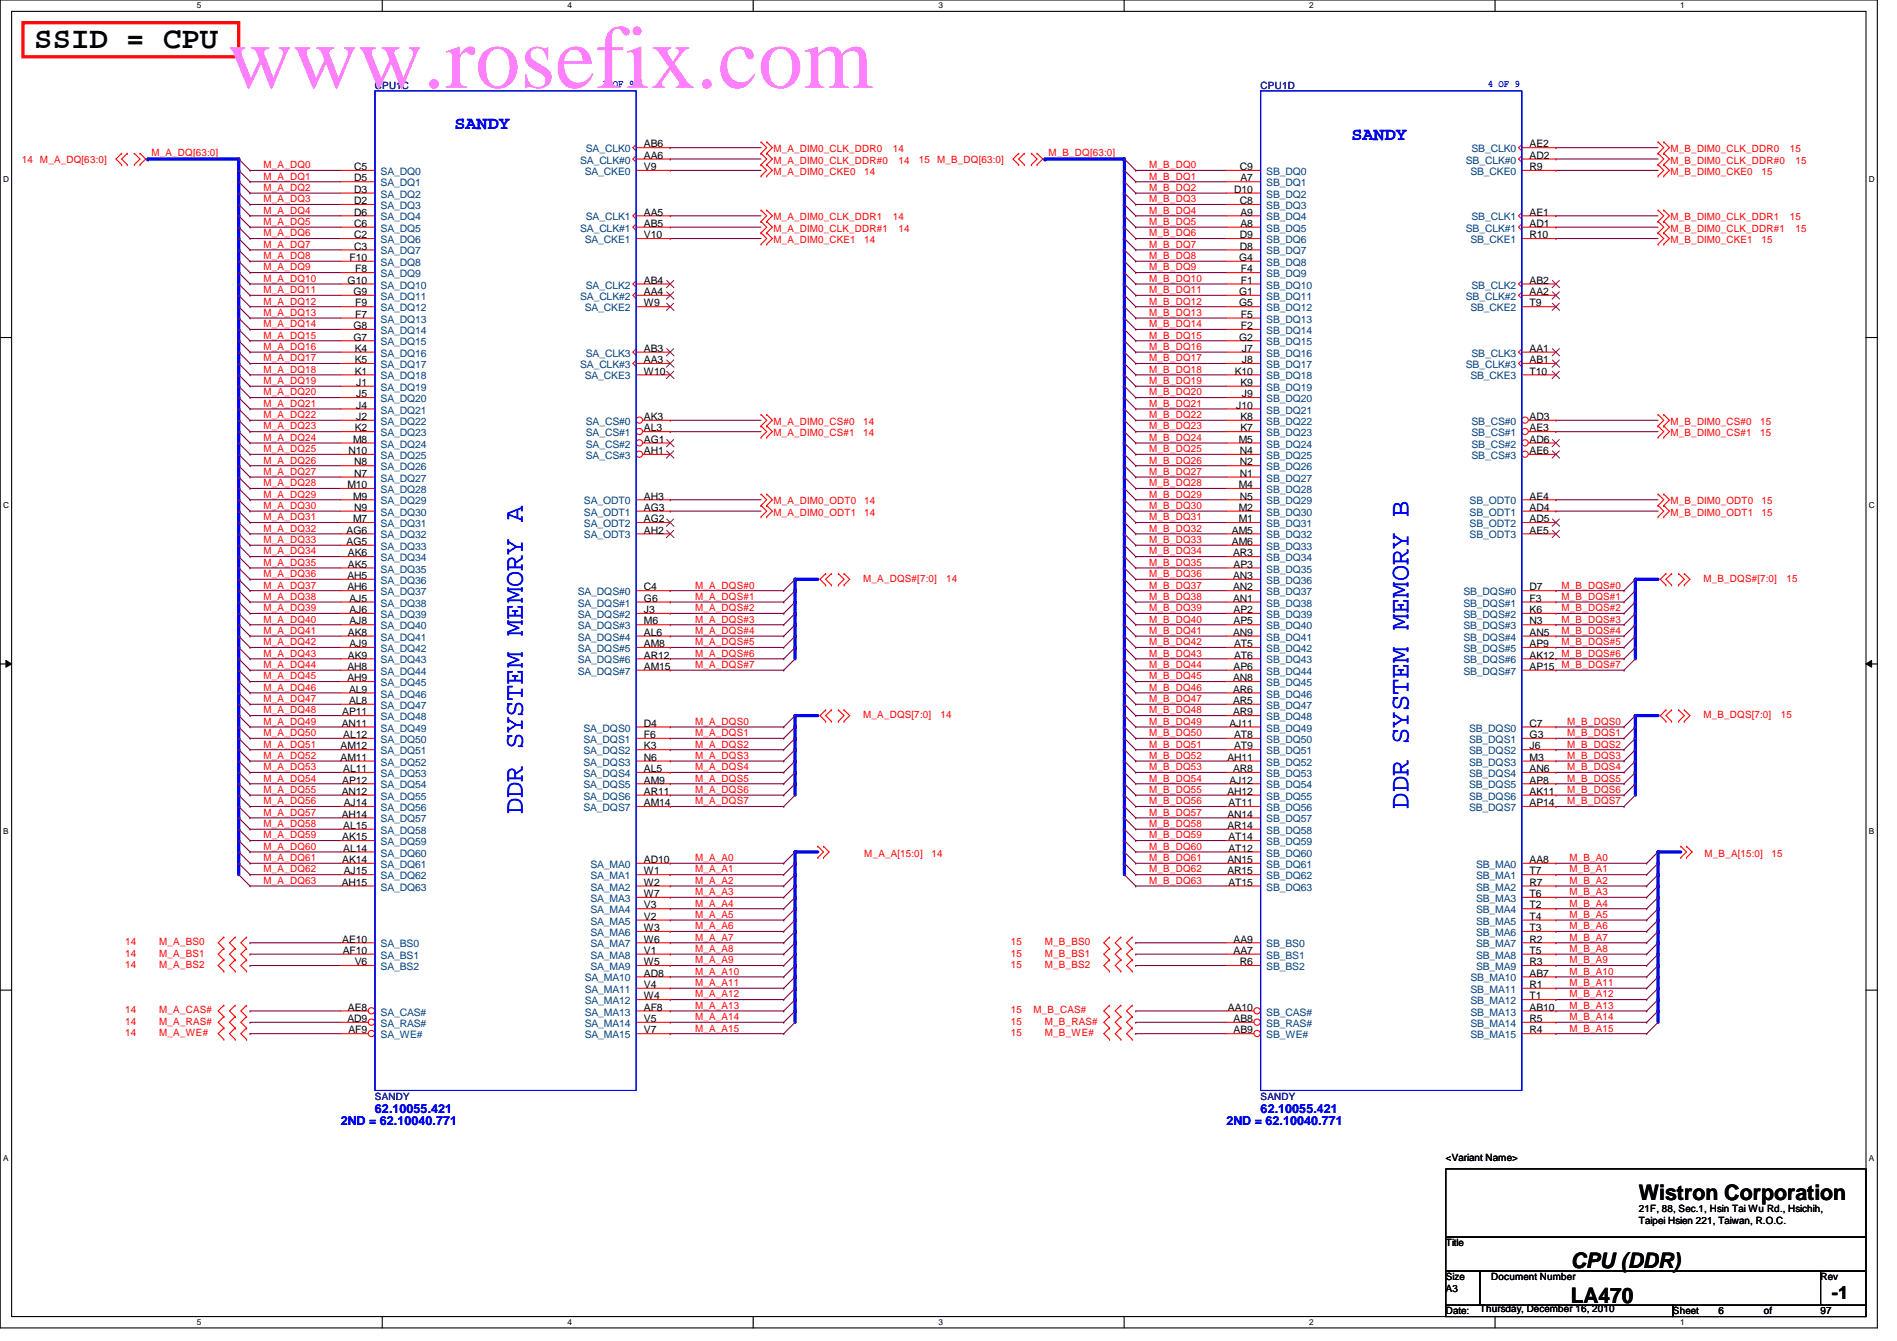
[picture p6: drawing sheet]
<svg xmlns="http://www.w3.org/2000/svg" width="297mm" height="210mm" viewBox="0 0 297 210" stroke-linecap="round" stroke-linejoin="round" font-family="sans-serif">
<defs><g id="words">
<text font-size="14.1" fill="#ff80ff" x="35.6" y="13.8">www.rosefix.com</text>
<text font-size="4.8" x="5.4" y="7.6">SSID = CPU</text>
<g font-size="4.2" fill="#00f">
<text x="81.9" y="127.5" transform="rotate(-90 81.9 127.5)">DDR SYSTEM MEMORY A</text>
<text x="220.6" y="126.6" transform="rotate(-90 220.6 126.6)">DDR SYSTEM MEMORY B</text>
</g>
<g font-size="3.3">
<text x="256.6" y="187.9">Wistron Corporation</text>
<text x="246" y="203.9">LA470</text>
<text x="246" y="198.5">CPU (DDR)</text>
</g>
<g font-size="2.8" fill="#00f">
<text x="71.2" y="20.2">SANDY</text>
<text x="211.6" y="21.9">SANDY</text>
</g>
<text font-size="2.8" x="286.8" y="203.4">-1</text>
<g font-size="1.9" fill="#00f">
<text x="53.4" y="176.1">2ND = 62.10040.771</text>
<text x="58.7" y="174.3">62.10055.421</text>
<text x="192.1" y="176.1">2ND = 62.10040.771</text>
<text x="197.4" y="174.3">62.10055.421</text>
</g>
<g font-size="1.6" fill="#000080">
<text x="58.7" y="13.9">CPU1C</text>
<text x="197.4" y="13.9">CPU1D</text>
<text x="58.7" y="172.1">SANDY</text>
<text x="197.4" y="172.1">SANDY</text>
</g>
<g font-size="1.6" fill="#00f">
<text x="94.3" y="13.7">3 OF 9</text>
<text x="233" y="13.7">4 OF 9</text>
</g>
<g font-size="1.6" fill="#004080">
<text x="91.7" y="23.8">SA_CLK0</text>
<text x="230.4" y="23.8">SB_CLK0</text>
<text x="59.6" y="27.4">SA_DQ0</text>
<text x="59.6" y="29.2">SA_DQ1</text>
<text x="90.8" y="25.6">SA_CLK#0</text>
<text x="91.6" y="27.4">SA_CKE0</text>
<text x="198.3" y="27.4">SB_DQ0</text>
<text x="198.3" y="29.2">SB_DQ1</text>
<text x="229.5" y="25.6">SB_CLK#0</text>
<text x="230.2" y="27.4">SB_CKE0</text>
<text x="59.6" y="30.9">SA_DQ2</text>
<text x="59.6" y="32.7">SA_DQ3</text>
<text x="59.6" y="34.5">SA_DQ4</text>
<text x="91.7" y="34.5">SA_CLK1</text>
<text x="198.3" y="30.9">SB_DQ2</text>
<text x="198.3" y="32.7">SB_DQ3</text>
<text x="198.3" y="34.5">SB_DQ4</text>
<text x="230.4" y="34.5">SB_CLK1</text>
<text x="59.6" y="36.3">SA_DQ5</text>
<text x="59.6" y="38.1">SA_DQ6</text>
<text x="59.6" y="39.8">SA_DQ7</text>
<text x="59.6" y="41.6">SA_DQ8</text>
<text x="90.8" y="36.3">SA_CLK#1</text>
<text x="91.6" y="38.1">SA_CKE1</text>
<text x="198.3" y="36.3">SB_DQ5</text>
<text x="198.3" y="38.1">SB_DQ6</text>
<text x="198.3" y="39.8">SB_DQ7</text>
<text x="198.3" y="41.6">SB_DQ8</text>
<text x="229.5" y="36.3">SB_CLK#1</text>
<text x="230.2" y="38.1">SB_CKE1</text>
<text x="59.6" y="43.4">SA_DQ9</text>
<text x="59.6" y="45.2">SA_DQ10</text>
<text x="59.6" y="46.9">SA_DQ11</text>
<text x="90.8" y="46.9">SA_CLK#2</text>
<text x="91.7" y="45.2">SA_CLK2</text>
<text x="198.3" y="43.4">SB_DQ9</text>
<text x="198.3" y="45.2">SB_DQ10</text>
<text x="198.3" y="46.9">SB_DQ11</text>
<text x="229.5" y="46.9">SB_CLK#2</text>
<text x="230.4" y="45.2">SB_CLK2</text>
<text x="59.6" y="48.7">SA_DQ12</text>
<text x="59.6" y="50.5">SA_DQ13</text>
<text x="59.6" y="52.3">SA_DQ14</text>
<text x="91.6" y="48.7">SA_CKE2</text>
<text x="198.3" y="48.7">SB_DQ12</text>
<text x="198.3" y="50.5">SB_DQ13</text>
<text x="198.3" y="52.3">SB_DQ14</text>
<text x="230.2" y="48.7">SB_CKE2</text>
<text x="59.6" y="54.1">SA_DQ15</text>
<text x="59.6" y="55.8">SA_DQ16</text>
<text x="59.6" y="57.6">SA_DQ17</text>
<text x="59.6" y="59.4">SA_DQ18</text>
<text x="90.8" y="57.6">SA_CLK#3</text>
<text x="91.6" y="59.4">SA_CKE3</text>
<text x="91.7" y="55.8">SA_CLK3</text>
<text x="198.3" y="54.1">SB_DQ15</text>
<text x="198.3" y="55.8">SB_DQ16</text>
<text x="198.3" y="57.6">SB_DQ17</text>
<text x="198.3" y="59.4">SB_DQ18</text>
<text x="229.5" y="57.6">SB_CLK#3</text>
<text x="230.2" y="59.4">SB_CKE3</text>
<text x="230.4" y="55.8">SB_CLK3</text>
<text x="59.6" y="61.2">SA_DQ19</text>
<text x="59.6" y="62.9">SA_DQ20</text>
<text x="59.6" y="64.7">SA_DQ21</text>
<text x="198.3" y="61.2">SB_DQ19</text>
<text x="198.3" y="62.9">SB_DQ20</text>
<text x="198.3" y="64.7">SB_DQ21</text>
<text x="59.6" y="66.5">SA_DQ22</text>
<text x="59.6" y="68.3">SA_DQ23</text>
<text x="59.6" y="70.1">SA_DQ24</text>
<text x="59.6" y="71.8">SA_DQ25</text>
<text x="91.7" y="66.5">SA_CS#0</text>
<text x="91.7" y="68.3">SA_CS#1</text>
<text x="91.7" y="70.1">SA_CS#2</text>
<text x="91.7" y="71.8">SA_CS#3</text>
<text x="198.3" y="66.5">SB_DQ22</text>
<text x="198.3" y="68.3">SB_DQ23</text>
<text x="198.3" y="70.1">SB_DQ24</text>
<text x="198.3" y="71.8">SB_DQ25</text>
<text x="230.4" y="66.5">SB_CS#0</text>
<text x="230.4" y="68.3">SB_CS#1</text>
<text x="230.4" y="70.1">SB_CS#2</text>
<text x="230.4" y="71.8">SB_CS#3</text>
<text x="59.6" y="73.6">SA_DQ26</text>
<text x="59.6" y="75.4">SA_DQ27</text>
<text x="59.6" y="77.2">SA_DQ28</text>
<text x="198.3" y="73.6">SB_DQ26</text>
<text x="198.3" y="75.4">SB_DQ27</text>
<text x="198.3" y="77.2">SB_DQ28</text>
<text x="59.6" y="79">SA_DQ29</text>
<text x="59.6" y="80.7">SA_DQ30</text>
<text x="59.6" y="82.5">SA_DQ31</text>
<text x="91.4" y="79">SA_ODT0</text>
<text x="91.4" y="80.7">SA_ODT1</text>
<text x="91.4" y="82.5">SA_ODT2</text>
<text x="198.3" y="79">SB_DQ29</text>
<text x="198.3" y="80.7">SB_DQ30</text>
<text x="198.3" y="82.5">SB_DQ31</text>
<text x="230.1" y="79">SB_ODT0</text>
<text x="230.1" y="80.7">SB_ODT1</text>
<text x="230.1" y="82.5">SB_ODT2</text>
<text x="59.6" y="84.3">SA_DQ32</text>
<text x="59.6" y="86.1">SA_DQ33</text>
<text x="59.6" y="87.8">SA_DQ34</text>
<text x="59.6" y="89.6">SA_DQ35</text>
<text x="91.4" y="84.3">SA_ODT3</text>
<text x="198.3" y="84.3">SB_DQ32</text>
<text x="198.3" y="86.1">SB_DQ33</text>
<text x="198.3" y="87.8">SB_DQ34</text>
<text x="198.3" y="89.6">SB_DQ35</text>
<text x="230.1" y="84.3">SB_ODT3</text>
<text x="59.6" y="91.4">SA_DQ36</text>
<text x="59.6" y="93.2">SA_DQ37</text>
<text x="59.6" y="95">SA_DQ38</text>
<text x="90.5" y="93.2">SA_DQS#0</text>
<text x="90.5" y="95">SA_DQS#1</text>
<text x="198.3" y="91.4">SB_DQ36</text>
<text x="198.3" y="93.2">SB_DQ37</text>
<text x="198.3" y="95">SB_DQ38</text>
<text x="229.1" y="93.2">SB_DQS#0</text>
<text x="229.1" y="95">SB_DQS#1</text>
<text x="59.6" y="96.7">SA_DQ39</text>
<text x="59.6" y="98.5">SA_DQ40</text>
<text x="59.6" y="100.3">SA_DQ41</text>
<text x="90.5" y="96.7">SA_DQS#2</text>
<text x="90.5" y="98.5">SA_DQS#3</text>
<text x="90.5" y="100.3">SA_DQS#4</text>
<text x="198.3" y="96.7">SB_DQ39</text>
<text x="198.3" y="98.5">SB_DQ40</text>
<text x="198.3" y="100.3">SB_DQ41</text>
<text x="229.1" y="100.3">SB_DQS#4</text>
<text x="229.1" y="96.7">SB_DQS#2</text>
<text x="229.1" y="98.5">SB_DQS#3</text>
<text x="59.6" y="102.1">SA_DQ42</text>
<text x="59.6" y="103.8">SA_DQ43</text>
<text x="59.6" y="105.6">SA_DQ44</text>
<text x="59.6" y="107.4">SA_DQ45</text>
<text x="90.5" y="102.1">SA_DQS#5</text>
<text x="90.5" y="103.8">SA_DQS#6</text>
<text x="90.5" y="105.6">SA_DQS#7</text>
<text x="198.3" y="102.1">SB_DQ42</text>
<text x="198.3" y="103.8">SB_DQ43</text>
<text x="198.3" y="105.6">SB_DQ44</text>
<text x="198.3" y="107.4">SB_DQ45</text>
<text x="229.1" y="102.1">SB_DQS#5</text>
<text x="229.1" y="103.8">SB_DQS#6</text>
<text x="229.1" y="105.6">SB_DQS#7</text>
<text x="59.6" y="109.2">SA_DQ46</text>
<text x="59.6" y="111">SA_DQ47</text>
<text x="59.6" y="112.7">SA_DQ48</text>
<text x="198.3" y="109.2">SB_DQ46</text>
<text x="198.3" y="111">SB_DQ47</text>
<text x="198.3" y="112.7">SB_DQ48</text>
<text x="59.6" y="114.5">SA_DQ49</text>
<text x="59.6" y="116.3">SA_DQ50</text>
<text x="59.6" y="118.1">SA_DQ51</text>
<text x="59.6" y="119.8">SA_DQ52</text>
<text x="91.4" y="114.5">SA_DQS0</text>
<text x="91.4" y="116.3">SA_DQS1</text>
<text x="91.4" y="118.1">SA_DQS2</text>
<text x="91.4" y="119.8">SA_DQS3</text>
<text x="198.3" y="114.5">SB_DQ49</text>
<text x="198.3" y="116.3">SB_DQ50</text>
<text x="198.3" y="118.1">SB_DQ51</text>
<text x="198.3" y="119.8">SB_DQ52</text>
<text x="230" y="114.5">SB_DQS0</text>
<text x="230" y="116.3">SB_DQS1</text>
<text x="230" y="118.1">SB_DQS2</text>
<text x="230" y="119.8">SB_DQS3</text>
<text x="59.6" y="121.6">SA_DQ53</text>
<text x="59.6" y="123.4">SA_DQ54</text>
<text x="59.6" y="125.2">SA_DQ55</text>
<text x="91.4" y="121.6">SA_DQS4</text>
<text x="91.4" y="123.4">SA_DQS5</text>
<text x="91.4" y="125.2">SA_DQS6</text>
<text x="198.3" y="121.6">SB_DQ53</text>
<text x="198.3" y="123.4">SB_DQ54</text>
<text x="198.3" y="125.2">SB_DQ55</text>
<text x="230" y="121.6">SB_DQS4</text>
<text x="230" y="123.4">SB_DQS5</text>
<text x="230" y="125.2">SB_DQS6</text>
<text x="59.6" y="127">SA_DQ56</text>
<text x="59.6" y="128.7">SA_DQ57</text>
<text x="59.6" y="130.5">SA_DQ58</text>
<text x="91.4" y="127">SA_DQS7</text>
<text x="198.3" y="127">SB_DQ56</text>
<text x="198.3" y="128.7">SB_DQ57</text>
<text x="198.3" y="130.5">SB_DQ58</text>
<text x="230" y="127">SB_DQS7</text>
<text x="59.6" y="132.3">SA_DQ59</text>
<text x="59.6" y="134.1">SA_DQ60</text>
<text x="59.6" y="135.8">SA_DQ61</text>
<text x="59.6" y="137.6">SA_DQ62</text>
<text x="92.5" y="135.8">SA_MA0</text>
<text x="92.5" y="137.6">SA_MA1</text>
<text x="198.3" y="132.3">SB_DQ59</text>
<text x="198.3" y="134.1">SB_DQ60</text>
<text x="198.3" y="135.8">SB_DQ61</text>
<text x="198.3" y="137.6">SB_DQ62</text>
<text x="231.1" y="135.8">SB_MA0</text>
<text x="231.1" y="137.6">SB_MA1</text>
<text x="59.6" y="139.4">SA_DQ63</text>
<text x="92.5" y="139.4">SA_MA2</text>
<text x="92.5" y="141.2">SA_MA3</text>
<text x="92.5" y="143">SA_MA4</text>
<text x="198.3" y="139.4">SB_DQ63</text>
<text x="231.1" y="139.4">SB_MA2</text>
<text x="231.1" y="141.2">SB_MA3</text>
<text x="231.1" y="143">SB_MA4</text>
<text x="59.6" y="148.3">SA_BS0</text>
<text x="92.5" y="144.7">SA_MA5</text>
<text x="92.5" y="146.5">SA_MA6</text>
<text x="92.5" y="148.3">SA_MA7</text>
<text x="198.3" y="148.3">SB_BS0</text>
<text x="231.1" y="144.7">SB_MA5</text>
<text x="231.1" y="146.5">SB_MA6</text>
<text x="231.1" y="148.3">SB_MA7</text>
<text x="59.6" y="150.1">SA_BS1</text>
<text x="59.6" y="151.8">SA_BS2</text>
<text x="91.6" y="153.6">SA_MA10</text>
<text x="91.6" y="155.4">SA_MA11</text>
<text x="92.5" y="150.1">SA_MA8</text>
<text x="92.5" y="151.8">SA_MA9</text>
<text x="198.3" y="150.1">SB_BS1</text>
<text x="198.3" y="151.8">SB_BS2</text>
<text x="230.2" y="153.6">SB_MA10</text>
<text x="230.2" y="155.4">SB_MA11</text>
<text x="231.1" y="150.1">SB_MA8</text>
<text x="231.1" y="151.8">SB_MA9</text>
<text x="59.6" y="159">SA_CAS#</text>
<text x="59.6" y="160.7">SA_RAS#</text>
<text x="91.6" y="157.2">SA_MA12</text>
<text x="91.6" y="159">SA_MA13</text>
<text x="91.6" y="160.7">SA_MA14</text>
<text x="198.3" y="159">SB_CAS#</text>
<text x="198.3" y="160.7">SB_RAS#</text>
<text x="230.2" y="157.2">SB_MA12</text>
<text x="230.2" y="159">SB_MA13</text>
<text x="230.2" y="160.7">SB_MA14</text>
<text x="59.6" y="162.5">SA_WE#</text>
<text x="91.6" y="162.5">SA_MA15</text>
<text x="198.3" y="162.5">SB_WE#</text>
<text x="230.2" y="162.5">SB_MA15</text>
</g>
<g font-size="1.6">
<text x="100.8" y="23.1">AB6</text>
<text x="239.5" y="23.1">AE2</text>
<text x="55.5" y="26.6">C5</text>
<text x="55.5" y="28.4">D5</text>
<text x="100.8" y="24.8">AA6</text>
<text x="100.8" y="26.6">V9</text>
<text x="194.1" y="26.6">C9</text>
<text x="194.2" y="28.4">A7</text>
<text x="239.5" y="24.8">AD2</text>
<text x="239.5" y="26.6">R9</text>
<text x="55.5" y="30.2">D3</text>
<text x="55.5" y="32">D2</text>
<text x="55.5" y="33.7">D6</text>
<text x="55.5" y="35.5">C6</text>
<text x="100.8" y="33.7">AA5</text>
<text x="100.8" y="35.5">AB5</text>
<text x="193.2" y="30.2">D10</text>
<text x="194.1" y="32">C8</text>
<text x="194.2" y="33.7">A9</text>
<text x="194.2" y="35.5">A8</text>
<text x="239.5" y="33.7">AE1</text>
<text x="239.5" y="35.5">AD1</text>
<text x="54.7" y="40.9">F10</text>
<text x="55.5" y="37.3">C2</text>
<text x="55.5" y="39.1">C3</text>
<text x="100.8" y="37.3">V10</text>
<text x="194" y="40.9">G4</text>
<text x="194.1" y="37.3">D9</text>
<text x="194.1" y="39.1">D8</text>
<text x="239.5" y="37.3">R10</text>
<text x="54.4" y="44.4">G10</text>
<text x="55.3" y="46.2">G9</text>
<text x="55.6" y="42.6">F8</text>
<text x="55.6" y="48">F9</text>
<text x="100.8" y="44.4">AB4</text>
<text x="100.8" y="46.2">AA4</text>
<text x="100.8" y="48">W9</text>
<text x="194" y="46.2">G1</text>
<text x="194" y="48">G5</text>
<text x="194.3" y="42.6">F4</text>
<text x="194.3" y="44.4">F1</text>
<text x="239.5" y="44.4">AB2</text>
<text x="239.5" y="46.2">AA2</text>
<text x="239.5" y="48">T9</text>
<text x="55.3" y="51.5">G8</text>
<text x="55.3" y="53.3">G7</text>
<text x="55.6" y="49.7">F7</text>
<text x="194" y="53.3">G2</text>
<text x="194.3" y="49.7">F5</text>
<text x="194.3" y="51.5">F2</text>
<text x="55.5" y="55.1">K4</text>
<text x="55.5" y="56.9">K5</text>
<text x="55.5" y="58.6">K1</text>
<text x="100.8" y="55.1">AB3</text>
<text x="100.8" y="56.9">AA3</text>
<text x="100.8" y="58.6">W10</text>
<text x="193.3" y="58.6">K10</text>
<text x="194.5" y="55.1">J7</text>
<text x="194.5" y="56.9">J8</text>
<text x="239.5" y="55.1">AA1</text>
<text x="239.5" y="56.9">AB1</text>
<text x="239.5" y="58.6">T10</text>
<text x="55.8" y="60.4">J1</text>
<text x="55.8" y="62.2">J5</text>
<text x="55.8" y="64">J4</text>
<text x="55.8" y="65.7">J2</text>
<text x="100.8" y="65.7">AK3</text>
<text x="193.6" y="64">J10</text>
<text x="194.2" y="60.4">K9</text>
<text x="194.2" y="65.7">K8</text>
<text x="194.5" y="62.2">J9</text>
<text x="239.5" y="65.7">AD3</text>
<text x="54.6" y="71.1">N10</text>
<text x="55.3" y="69.3">M8</text>
<text x="55.5" y="67.5">K2</text>
<text x="100.8" y="67.5">AL3</text>
<text x="100.8" y="69.3">AG1</text>
<text x="100.8" y="71.1">AH1</text>
<text x="194" y="69.3">M5</text>
<text x="194.1" y="71.1">N4</text>
<text x="194.2" y="67.5">K7</text>
<text x="239.5" y="67.5">AE3</text>
<text x="239.5" y="69.3">AD6</text>
<text x="239.5" y="71.1">AE6</text>
<text x="54.4" y="76.4">M10</text>
<text x="55.5" y="72.9">N8</text>
<text x="55.5" y="74.6">N7</text>
<text x="194" y="76.4">M4</text>
<text x="194.1" y="72.9">N2</text>
<text x="194.1" y="74.6">N1</text>
<text x="54.3" y="83.5">AG6</text>
<text x="55.3" y="78.2">M9</text>
<text x="55.3" y="81.7">M7</text>
<text x="55.5" y="80">N9</text>
<text x="100.8" y="78.2">AH3</text>
<text x="100.8" y="80">AG3</text>
<text x="100.8" y="81.7">AG2</text>
<text x="100.8" y="83.5">AH2</text>
<text x="192.9" y="83.5">AM5</text>
<text x="194" y="80">M2</text>
<text x="194" y="81.7">M1</text>
<text x="194.1" y="78.2">N5</text>
<text x="239.5" y="78.2">AE4</text>
<text x="239.5" y="80">AD4</text>
<text x="239.5" y="81.7">AD5</text>
<text x="239.5" y="83.5">AE5</text>
<text x="54.3" y="85.3">AG5</text>
<text x="54.5" y="87.1">AK6</text>
<text x="54.5" y="88.9">AK5</text>
<text x="192.9" y="85.3">AM6</text>
<text x="193.1" y="87.1">AR3</text>
<text x="193.2" y="88.9">AP3</text>
<text x="54.4" y="90.6">AH5</text>
<text x="54.4" y="92.4">AH6</text>
<text x="54.7" y="94.2">AJ5</text>
<text x="54.7" y="96">AJ6</text>
<text x="100.8" y="92.4">C4</text>
<text x="100.8" y="94.2">G6</text>
<text x="100.8" y="96">J3</text>
<text x="193.1" y="90.6">AN3</text>
<text x="193.1" y="92.4">AN2</text>
<text x="193.1" y="94.2">AN1</text>
<text x="193.2" y="96">AP2</text>
<text x="239.5" y="92.4">D7</text>
<text x="239.5" y="94.2">F3</text>
<text x="239.5" y="96">K6</text>
<text x="54.5" y="99.5">AK8</text>
<text x="54.7" y="97.7">AJ8</text>
<text x="54.7" y="101.3">AJ9</text>
<text x="100.8" y="97.7">M6</text>
<text x="100.8" y="99.5">AL6</text>
<text x="100.8" y="101.3">AM8</text>
<text x="193.1" y="99.5">AN9</text>
<text x="193.2" y="97.7">AP5</text>
<text x="193.2" y="101.3">AT5</text>
<text x="239.5" y="99.5">AN5</text>
<text x="239.5" y="101.3">AP9</text>
<text x="239.5" y="97.7">N3</text>
<text x="54.4" y="104.9">AH8</text>
<text x="54.4" y="106.6">AH9</text>
<text x="54.5" y="103.1">AK9</text>
<text x="100.8" y="103.1">AR12</text>
<text x="100.8" y="104.9">AM15</text>
<text x="193.1" y="106.6">AN8</text>
<text x="193.2" y="104.9">AP6</text>
<text x="193.2" y="103.1">AT6</text>
<text x="239.5" y="103.1">AK12 M_B_DQS#6</text>
<text x="239.5" y="104.9">AP15 M_B_DQS#7</text>
<text x="53.5" y="113.7">AN11</text>
<text x="53.6" y="112">AP11</text>
<text x="54.6" y="108.4">AL9</text>
<text x="54.6" y="110.2">AL8</text>
<text x="100.8" y="113.7">D4</text>
<text x="192.5" y="113.7">AJ11</text>
<text x="193.1" y="108.4">AR6</text>
<text x="193.1" y="110.2">AR5</text>
<text x="193.1" y="112">AR9</text>
<text x="239.5" y="113.7">C7</text>
<text x="53.3" y="117.3">AM12</text>
<text x="53.3" y="119.1">AM11</text>
<text x="53.8" y="115.5">AL12</text>
<text x="100.8" y="115.5">F6</text>
<text x="100.8" y="117.3">K3</text>
<text x="100.8" y="119.1">N6</text>
<text x="192.2" y="119.1">AH11</text>
<text x="193.2" y="115.5">AT8</text>
<text x="193.2" y="117.3">AT9</text>
<text x="239.5" y="115.5">G3</text>
<text x="239.5" y="117.3">J6</text>
<text x="239.5" y="119.1">M3</text>
<text x="53.5" y="124.4">AN12</text>
<text x="53.6" y="122.6">AP12</text>
<text x="53.8" y="120.9">AL11</text>
<text x="100.8" y="120.9">AL5</text>
<text x="100.8" y="122.6">AM9</text>
<text x="100.8" y="124.4">AR11</text>
<text x="192.2" y="124.4">AH12</text>
<text x="192.5" y="122.6">AJ12</text>
<text x="193.1" y="120.9">AR8</text>
<text x="239.5" y="120.9">AN6</text>
<text x="239.5" y="122.6">AP8</text>
<text x="239.5" y="124.4">AK11</text>
<text x="53.5" y="128">AH14</text>
<text x="53.6" y="131.5">AK15</text>
<text x="53.8" y="129.8">AL15</text>
<text x="53.8" y="126.2">AJ14</text>
<text x="100.8" y="126.2">AM14</text>
<text x="192.2" y="128">AN14</text>
<text x="192.2" y="129.8">AR14</text>
<text x="192.4" y="126.2">AT11</text>
<text x="192.4" y="131.5">AT14</text>
<text x="239.5" y="126.2">AP14</text>
<text x="53.6" y="135.1">AK14</text>
<text x="53.8" y="133.3">AL14</text>
<text x="53.8" y="136.9">AJ15</text>
<text x="100.8" y="135.1">AD10</text>
<text x="100.8" y="136.9">W1</text>
<text x="192.2" y="135.1">AN15</text>
<text x="192.2" y="136.9">AR15</text>
<text x="192.4" y="133.3">AT12</text>
<text x="239.5" y="135.1">AA8</text>
<text x="239.5" y="136.9">T7</text>
<text x="53.5" y="138.6">AH15</text>
<text x="100.8" y="138.6">W2</text>
<text x="100.8" y="140.4">W7</text>
<text x="100.8" y="142.2">V3</text>
<text x="100.8" y="144">V2</text>
<text x="192.4" y="138.6">AT15</text>
<text x="239.5" y="138.6">R7</text>
<text x="239.5" y="140.4">T6</text>
<text x="239.5" y="142.2">T2</text>
<text x="239.5" y="144">T4</text>
<text x="53.6" y="147.5">AE10</text>
<text x="53.7" y="149.3">AF10</text>
<text x="100.8" y="145.8">W3</text>
<text x="100.8" y="147.5">W6</text>
<text x="100.8" y="149.3">V1</text>
<text x="193.2" y="147.5">AA9</text>
<text x="193.2" y="149.3">AA7</text>
<text x="239.5" y="145.8">T3</text>
<text x="239.5" y="147.5">R2</text>
<text x="239.5" y="149.3">T5</text>
<text x="55.5" y="151.1">V6</text>
<text x="100.8" y="151.1">W5</text>
<text x="100.8" y="152.9">AD8</text>
<text x="100.8" y="154.6">V4</text>
<text x="194.1" y="151.1">R6</text>
<text x="239.5" y="151.1">R3</text>
<text x="239.5" y="152.9">AB7</text>
<text x="239.5" y="154.6">R1</text>
<text x="54.4" y="160">AD9</text>
<text x="54.5" y="158.2">AE8</text>
<text x="54.6" y="161.8">AF9</text>
<text x="100.8" y="156.4">W4</text>
<text x="100.8" y="158.2">AF8</text>
<text x="100.8" y="160">V5</text>
<text x="100.8" y="161.8">V7</text>
<text x="192.3" y="158.2">AA10</text>
<text x="193.2" y="160">AB8</text>
<text x="193.2" y="161.8">AB9</text>
<text x="239.5" y="156.4">T1</text>
<text x="239.5" y="158.2">AB10</text>
<text x="239.5" y="160">R5</text>
<text x="239.5" y="161.8">R4</text>
<text x="226.4" y="181.7">&lt;Variant Name&gt;</text>
<text x="256.6" y="189.7">21F, 88, Sec.1, Hsin Tai Wu Rd., Hsichih,</text>
<text x="256.6" y="191.6">Taipei Hsien 221, Taiwan, R.O.C.</text>
<text x="226.4" y="195.1">Title</text>
<text x="226.4" y="200.4">Size</text>
<text x="226.4" y="202.2">A3</text>
<text x="233.5" y="200.4">Document Number</text>
<text x="285.1" y="200.4">Rev</text>
<text x="226.4" y="205.7">Date:</text>
<text x="231.7" y="205.4">Thursday, December 16, 2010</text>
<text x="262" y="205.7">Sheet</text>
<text x="269.1" y="205.7">6</text>
<text x="276.2" y="205.7">of</text>
<text x="285.1" y="205.7">97</text>
</g>
<g font-size="1.6" fill="#f00">
<text x="121.1" y="23.8">M_A_DIM0_CLK_DDR0</text>
<text x="139.8" y="23.8">14</text>
<text x="261.6" y="23.8">M_B_DIM0_CLK_DDR0</text>
<text x="280.2" y="23.8">15</text>
<text x="3.4" y="25.4">14 M_A_DQ[63:0]</text>
<text x="23.7" y="24.3">M_A_DQ[63:0]</text>
<text x="41.3" y="26.3">M_A_DQ0</text>
<text x="41.3" y="28.1">M_A_DQ1</text>
<text x="41.3" y="29.9">M_A_DQ2</text>
<text x="121.1" y="27.4">M_A_DIM0_CKE0</text>
<text x="121.1" y="25.6">M_A_DIM0_CLK_DDR#0</text>
<text x="135.3" y="27.4">14</text>
<text x="140.7" y="25.6">14</text>
<text x="143.9" y="25.4">15 M_B_DQ[63:0]</text>
<text x="164.2" y="24.3">M_B_DQ[63:0]</text>
<text x="180" y="26.3">M_B_DQ0</text>
<text x="180" y="28.1">M_B_DQ1</text>
<text x="180" y="29.9">M_B_DQ2</text>
<text x="261.6" y="27.4">M_B_DIM0_CKE0</text>
<text x="261.6" y="25.6">M_B_DIM0_CLK_DDR#0</text>
<text x="275.8" y="27.4">15</text>
<text x="281.1" y="25.6">15</text>
<text x="41.3" y="31.7">M_A_DQ3</text>
<text x="41.3" y="35.2">M_A_DQ5</text>
<text x="41.3" y="33.4">M_A_DQ4</text>
<text x="121.1" y="34.5">M_A_DIM0_CLK_DDR1</text>
<text x="139.8" y="34.5">14</text>
<text x="180" y="31.7">M_B_DQ3</text>
<text x="180" y="33.4">M_B_DQ4</text>
<text x="180" y="35.2">M_B_DQ5</text>
<text x="261.6" y="34.5">M_B_DIM0_CLK_DDR1</text>
<text x="280.2" y="34.5">15</text>
<text x="41.3" y="38.8">M_A_DQ7</text>
<text x="41.3" y="37">M_A_DQ6</text>
<text x="41.3" y="40.6">M_A_DQ8</text>
<text x="121.1" y="38.1">M_A_DIM0_CKE1</text>
<text x="121.1" y="36.3">M_A_DIM0_CLK_DDR#1</text>
<text x="135.3" y="38.1">14</text>
<text x="140.7" y="36.3">14</text>
<text x="180" y="37">M_B_DQ6</text>
<text x="180" y="38.8">M_B_DQ7</text>
<text x="180" y="40.6">M_B_DQ8</text>
<text x="261.6" y="38.1">M_B_DIM0_CKE1</text>
<text x="261.6" y="36.3">M_B_DIM0_CLK_DDR#1</text>
<text x="275.8" y="38.1">15</text>
<text x="281.1" y="36.3">15</text>
<text x="41.3" y="47.7">M_A_DQ12</text>
<text x="41.3" y="44.1">M_A_DQ10</text>
<text x="41.3" y="42.3">M_A_DQ9</text>
<text x="41.3" y="45.9">M_A_DQ11</text>
<text x="180" y="42.3">M_B_DQ9</text>
<text x="180" y="44.1">M_B_DQ10</text>
<text x="180" y="45.9">M_B_DQ11</text>
<text x="180" y="47.7">M_B_DQ12</text>
<text x="41.3" y="49.4">M_A_DQ13</text>
<text x="41.3" y="53">M_A_DQ15</text>
<text x="41.3" y="51.2">M_A_DQ14</text>
<text x="180" y="53">M_B_DQ15</text>
<text x="180" y="49.4">M_B_DQ13</text>
<text x="180" y="51.2">M_B_DQ14</text>
<text x="41.3" y="58.3">M_A_DQ18</text>
<text x="41.3" y="54.8">M_A_DQ16</text>
<text x="41.3" y="56.6">M_A_DQ17</text>
<text x="180" y="54.8">M_B_DQ16</text>
<text x="180" y="56.6">M_B_DQ17</text>
<text x="180" y="58.3">M_B_DQ18</text>
<text x="41.3" y="61.9">M_A_DQ20</text>
<text x="41.3" y="60.1">M_A_DQ19</text>
<text x="41.3" y="65.4">M_A_DQ22</text>
<text x="41.3" y="63.7">M_A_DQ21</text>
<text x="180" y="60.1">M_B_DQ19</text>
<text x="180" y="63.7">M_B_DQ21</text>
<text x="180" y="61.9">M_B_DQ20</text>
<text x="180" y="65.4">M_B_DQ22</text>
<text x="41.3" y="70.8">M_A_DQ25</text>
<text x="41.3" y="67.2">M_A_DQ23</text>
<text x="41.3" y="69">M_A_DQ24</text>
<text x="121.1" y="66.5">M_A_DIM0_CS#0</text>
<text x="121.1" y="68.3">M_A_DIM0_CS#1</text>
<text x="135.2" y="66.5">14</text>
<text x="135.2" y="68.3">14</text>
<text x="180" y="67.2">M_B_DQ23</text>
<text x="180" y="70.8">M_B_DQ25</text>
<text x="180" y="69">M_B_DQ24</text>
<text x="261.6" y="66.5">M_B_DIM0_CS#0</text>
<text x="261.6" y="68.3">M_B_DIM0_CS#1</text>
<text x="275.6" y="66.5">15</text>
<text x="275.6" y="68.3">15</text>
<text x="41.3" y="74.3">M_A_DQ27</text>
<text x="41.3" y="76.1">M_A_DQ28</text>
<text x="41.3" y="72.6">M_A_DQ26</text>
<text x="41.3" y="77.9">M_A_DQ29</text>
<text x="180" y="76.1">M_B_DQ28</text>
<text x="180" y="72.6">M_B_DQ26</text>
<text x="180" y="77.9">M_B_DQ29</text>
<text x="180" y="74.3">M_B_DQ27</text>
<text x="41.3" y="79.7">M_A_DQ30</text>
<text x="41.3" y="81.4">M_A_DQ31</text>
<text x="41.3" y="83.2">M_A_DQ32</text>
<text x="121.1" y="79">M_A_DIM0_ODT0</text>
<text x="121.1" y="80.7">M_A_DIM0_ODT1</text>
<text x="135.3" y="79">14</text>
<text x="135.3" y="80.7">14</text>
<text x="180" y="81.4">M_B_DQ31</text>
<text x="180" y="79.7">M_B_DQ30</text>
<text x="180" y="83.2">M_B_DQ32</text>
<text x="261.6" y="79">M_B_DIM0_ODT0</text>
<text x="261.6" y="80.7">M_B_DIM0_ODT1</text>
<text x="275.8" y="79">15</text>
<text x="275.8" y="80.7">15</text>
<text x="41.3" y="88.6">M_A_DQ35</text>
<text x="41.3" y="86.8">M_A_DQ34</text>
<text x="41.3" y="85">M_A_DQ33</text>
<text x="180" y="85">M_B_DQ33</text>
<text x="180" y="86.8">M_B_DQ34</text>
<text x="180" y="88.6">M_B_DQ35</text>
<text x="41.3" y="90.3">M_A_DQ36</text>
<text x="41.3" y="95.7">M_A_DQ39</text>
<text x="41.3" y="92.1">M_A_DQ37</text>
<text x="41.3" y="93.9">M_A_DQ38</text>
<text x="108.8" y="95.7">M_A_DQS#2</text>
<text x="108.8" y="93.9">M_A_DQS#1</text>
<text x="108.8" y="92.1">M_A_DQS#0</text>
<text x="135.2" y="91.1">M_A_DQS#[7:0]</text>
<text x="148.2" y="91.1">14</text>
<text x="180" y="95.7">M_B_DQ39</text>
<text x="180" y="92.1">M_B_DQ37</text>
<text x="180" y="90.3">M_B_DQ36</text>
<text x="180" y="93.9">M_B_DQ38</text>
<text x="244.5" y="95.7">M_B_DQS#2</text>
<text x="244.5" y="93.9">M_B_DQS#1</text>
<text x="244.5" y="92.1">M_B_DQS#0</text>
<text x="266.7" y="91.1">M_B_DQS#[7:0]</text>
<text x="279.7" y="91.1">15</text>
<text x="41.3" y="97.5">M_A_DQ40</text>
<text x="41.3" y="101">M_A_DQ42</text>
<text x="41.3" y="99.2">M_A_DQ41</text>
<text x="108.8" y="99.2">M_A_DQS#4</text>
<text x="108.8" y="101">M_A_DQS#5</text>
<text x="108.8" y="97.5">M_A_DQS#3</text>
<text x="180" y="101">M_B_DQ42</text>
<text x="180" y="99.2">M_B_DQ41</text>
<text x="180" y="97.5">M_B_DQ40</text>
<text x="244.5" y="97.5">M_B_DQS#3</text>
<text x="244.5" y="101">M_B_DQS#5</text>
<text x="244.5" y="99.2">M_B_DQS#4</text>
<text x="41.3" y="104.6">M_A_DQ44</text>
<text x="41.3" y="106.3">M_A_DQ45</text>
<text x="41.3" y="102.8">M_A_DQ43</text>
<text x="108.8" y="102.8">M_A_DQS#6</text>
<text x="108.8" y="104.6">M_A_DQS#7</text>
<text x="180" y="104.6">M_B_DQ44</text>
<text x="180" y="106.3">M_B_DQ45</text>
<text x="180" y="102.8">M_B_DQ43</text>
<text x="41.3" y="109.9">M_A_DQ47</text>
<text x="41.3" y="111.7">M_A_DQ48</text>
<text x="41.3" y="113.5">M_A_DQ49</text>
<text x="41.3" y="108.1">M_A_DQ46</text>
<text x="108.8" y="113.5">M_A_DQS0</text>
<text x="135.2" y="112.4">M_A_DQS[7:0]</text>
<text x="147.3" y="112.4">14</text>
<text x="180" y="109.9">M_B_DQ47</text>
<text x="180" y="108.1">M_B_DQ46</text>
<text x="180" y="111.7">M_B_DQ48</text>
<text x="180" y="113.5">M_B_DQ49</text>
<text x="245.4" y="113.5">M_B_DQS0</text>
<text x="266.7" y="112.4">M_B_DQS[7:0]</text>
<text x="278.8" y="112.4">15</text>
<text x="41.3" y="117">M_A_DQ51</text>
<text x="41.3" y="115.2">M_A_DQ50</text>
<text x="41.3" y="118.8">M_A_DQ52</text>
<text x="108.8" y="118.8">M_A_DQS3</text>
<text x="108.8" y="117">M_A_DQS2</text>
<text x="108.8" y="115.2">M_A_DQS1</text>
<text x="180" y="115.2">M_B_DQ50</text>
<text x="180" y="117">M_B_DQ51</text>
<text x="180" y="118.8">M_B_DQ52</text>
<text x="245.4" y="115.2">M_B_DQS1</text>
<text x="245.4" y="117">M_B_DQS2</text>
<text x="245.4" y="118.8">M_B_DQS3</text>
<text x="41.3" y="122.3">M_A_DQ54</text>
<text x="41.3" y="120.6">M_A_DQ53</text>
<text x="41.3" y="124.1">M_A_DQ55</text>
<text x="41.3" y="125.9">M_A_DQ56</text>
<text x="108.8" y="120.6">M_A_DQS4</text>
<text x="108.8" y="122.3">M_A_DQS5</text>
<text x="108.8" y="124.1">M_A_DQS6</text>
<text x="108.8" y="125.9">M_A_DQS7</text>
<text x="180" y="124.1">M_B_DQ55</text>
<text x="180" y="120.6">M_B_DQ53</text>
<text x="180" y="122.3">M_B_DQ54</text>
<text x="180" y="125.9">M_B_DQ56</text>
<text x="245.4" y="120.6">M_B_DQS4</text>
<text x="245.4" y="122.3">M_B_DQS5</text>
<text x="245.4" y="124.1">M_B_DQS6</text>
<text x="245.4" y="125.9">M_B_DQS7</text>
<text x="41.3" y="131.2">M_A_DQ59</text>
<text x="41.3" y="129.5">M_A_DQ58</text>
<text x="41.3" y="127.7">M_A_DQ57</text>
<text x="180" y="129.5">M_B_DQ58</text>
<text x="180" y="127.7">M_B_DQ57</text>
<text x="180" y="131.2">M_B_DQ59</text>
<text x="41.3" y="133">M_A_DQ60</text>
<text x="41.3" y="134.8">M_A_DQ61</text>
<text x="41.3" y="136.6">M_A_DQ62</text>
<text x="108.8" y="134.8">M_A_A0</text>
<text x="108.8" y="136.6">M_A_A1</text>
<text x="135.3" y="134.1">M_A_A[15:0]</text>
<text x="145.8" y="134.1">14</text>
<text x="180" y="133">M_B_DQ60</text>
<text x="180" y="134.8">M_B_DQ61</text>
<text x="180" y="136.6">M_B_DQ62</text>
<text x="245.7" y="136.6">M_B_A1</text>
<text x="245.7" y="134.8">M_B_A0</text>
<text x="266.9" y="134.1">M_B_A[15:0]</text>
<text x="277.4" y="134.1">15</text>
<text x="41.3" y="138.3">M_A_DQ63</text>
<text x="108.8" y="138.3">M_A_A2</text>
<text x="108.8" y="140.1">M_A_A3</text>
<text x="108.8" y="141.9">M_A_A4</text>
<text x="108.8" y="143.7">M_A_A5</text>
<text x="180" y="138.3">M_B_DQ63</text>
<text x="245.7" y="143.7">M_B_A5</text>
<text x="245.7" y="141.9">M_B_A4</text>
<text x="245.7" y="140.1">M_B_A3</text>
<text x="245.7" y="138.3">M_B_A2</text>
<text x="19.6" y="148">14</text>
<text x="19.6" y="149.7">14</text>
<text x="24.9" y="148">M_A_BS0</text>
<text x="24.9" y="149.7">M_A_BS1</text>
<text x="108.8" y="147.2">M_A_A7</text>
<text x="108.8" y="145.5">M_A_A6</text>
<text x="108.8" y="149">M_A_A8</text>
<text x="158.3" y="148">15</text>
<text x="158.3" y="149.7">15</text>
<text x="163.6" y="148">M_B_BS0</text>
<text x="163.6" y="149.7">M_B_BS1</text>
<text x="245.7" y="145.5">M_B_A6</text>
<text x="245.7" y="147.2">M_B_A7</text>
<text x="245.7" y="149">M_B_A8</text>
<text x="19.6" y="151.5">14</text>
<text x="24.9" y="151.5">M_A_BS2</text>
<text x="108.8" y="150.8">M_A_A9</text>
<text x="108.8" y="152.6">M_A_A10</text>
<text x="108.8" y="154.3">M_A_A11</text>
<text x="158.3" y="151.5">15</text>
<text x="163.6" y="151.5">M_B_BS2</text>
<text x="245.7" y="150.8">M_B_A9</text>
<text x="245.7" y="152.6">M_B_A10</text>
<text x="245.7" y="154.3">M_B_A11</text>
<text x="19.6" y="158.6">14</text>
<text x="19.6" y="160.4">14</text>
<text x="24.9" y="158.6">M_A_CAS#</text>
<text x="24.9" y="160.4">M_A_RAS#</text>
<text x="108.8" y="156.1">M_A_A12</text>
<text x="108.8" y="159.7">M_A_A14</text>
<text x="108.8" y="157.9">M_A_A13</text>
<text x="108.8" y="161.5">M_A_A15</text>
<text x="158.3" y="158.6">15</text>
<text x="158.3" y="160.4">15</text>
<text x="161.8" y="158.6">M_B_CAS#</text>
<text x="163.6" y="160.4">M_B_RAS#</text>
<text x="245.7" y="156.1">M_B_A12</text>
<text x="245.7" y="157.9">M_B_A13</text>
<text x="245.7" y="159.7">M_B_A14</text>
<text x="245.7" y="161.5">M_B_A15</text>
<text x="19.6" y="162.2">14</text>
<text x="24.9" y="162.2">M_A_WE#</text>
<text x="158.3" y="162.2">15</text>
<text x="163.6" y="162.2">M_B_WE#</text>
</g>
<g font-size="1.3">
<text x="30.8" y="1.3">5</text>
<text x="88.9" y="1.3">4</text>
<text x="146.9" y="1.3">3</text>
<text x="205" y="1.3">2</text>
<text x="263.1" y="1.3">1</text>
<text x=".5" y="28.4">D</text>
<text x="292.6" y="28.4">D</text>
<text x=".5" y="79.5">C</text>
<text x="292.6" y="79.5">C</text>
<text x=".5" y="130.6">B</text>
<text x="292.6" y="130.6">B</text>
<text x=".5" y="181.7">A</text>
<text x="292.6" y="181.7">A</text>
<text x="30.8" y="207.4">5</text>
<text x="88.9" y="207.4">4</text>
<text x="146.9" y="207.4">3</text>
<text x="205" y="207.4">2</text>
<text x="263.1" y="207.4">1</text>
</g>
</g></defs>
<path d="M0 0h294v207.9h-294zM1.8 1.8h290.4v204.3h-290.4z" fill="none" stroke="#000" stroke-width=".17"/>
<g fill="#fff">
<path d="M30.8 .2h.7v1.4h-.7z"/>
<path d="M30.8 206.2h.7v1.4h-.7z"/>
</g>
<path d="M59.9 0v1.8M59.9 206.1v1.8" fill="none" stroke="#000" stroke-width=".17"/>
<g fill="#fff">
<path d="M88.9 .2h.6v1.4h-.6z"/>
<path d="M88.9 206.2h.6v1.4h-.6z"/>
</g>
<path d="M117.9 0v1.8M117.9 206.1v1.8" fill="none" stroke="#000" stroke-width=".17"/>
<g fill="#fff">
<path d="M146.9 .2h.7v1.4h-.7z"/>
<path d="M146.9 206.2h.7v1.4h-.7z"/>
</g>
<path d="M176 0v1.8M176 206.1v1.8" fill="none" stroke="#000" stroke-width=".17"/>
<g fill="#fff">
<path d="M205 .2h.7v1.4h-.7z"/>
<path d="M205 206.2h.7v1.4h-.7z"/>
</g>
<path d="M234.1 0v1.8M234.1 206.1v1.8" fill="none" stroke="#000" stroke-width=".17"/>
<g fill="#fff">
<path d="M263.1 .2h.7v1.4h-.7z"/>
<path d="M263.1 206.2h.7v1.4h-.7z"/>
<path d="M.5 27.3h.9v1.4h-.9z"/>
<path d="M292.6 27.3h.9v1.4h-.9z"/>
<path d="M.5 78.4h.9v1.4h-.9z"/>
<path d="M292.6 78.4h.9v1.4h-.9z"/>
</g>
<path d="M0 52.8h1.8M292.2 52.8h1.8" fill="none" stroke="#000" stroke-width=".17"/>
<g fill="#fff">
<path d="M.5 129.5h.8v1.4h-.8z"/>
<path d="M292.6 129.5h.9v1.4h-.9z"/>
</g>
<path d="M0 103.9h1.8M292.2 103.9h1.8" fill="none" stroke="#000" stroke-width=".17"/>
<path d="M.9 103.4l.9 .5-.9 .5zM292.2 103.9l.9-.5v1z" fill="#000"/>
<path d="M.9 103.4l.9 .5-.9 .5zM292.2 103.9l.9-.5v1z" fill="none" stroke="#000" stroke-width=".16"/>
<g fill="#fff">
<path d="M.5 180.5h.8v1.4h-.8z"/>
<path d="M292.6 180.5h.9v1.4h-.9z"/>
</g>
<path d="M0 155h1.8M292.2 155h1.8" fill="none" stroke="#000" stroke-width=".17"/>
<g fill="none" stroke="#800040" stroke-width=".17">
<path d="M39.2 90.7h.1M39.2 97.8h.1M39.2 96h.1M39.2 92.5h.1M39.2 88.9h.1M39.2 87.1h.1M39.2 90.7h14.2M39.2 97.8h14.2M39.2 96h14.2M39.2 92.5h14.2M39.2 88.9h14.2M39.2 87.1h14.2"/>
<path d="M39.2 104.9h.1M39.2 110.2h.1M39.2 117.3h.1M39.2 112h.1M39.2 113.8h.1M39.2 115.6h.1M39.2 119.1h.1M39.2 104.9h14.2M39.2 110.2h14.2M39.2 117.3h14.2M39.2 112h14.2M39.2 113.8h14.2"/>
<path d="M39.2 115.6h14.2M39.2 119.1h14.2M39.2 131.6h.1M39.2 122.7h.1M39.2 120.9h.1M39.2 138.7h.1M39.2 133.3h.1M39.2 135.1h.1M39.2 129.8h.1M39.2 128h.1M39.2 124.5h.1M39.2 136.9h.1"/>
<path d="M39.2 126.2h.1M39.2 131.6h14.2M39.2 122.7h14.2M39.2 120.9h14.2M39.2 138.7h14.2M39.2 133.3h14.2M39.2 135.1h14.2M39.2 129.8h14.2M39.2 128h14.2M39.2 124.5h14.2M39.2 136.9h14.2M39.2 126.2h14.2"/>
</g>
<path d="M23.2 24.9h14.2" fill="none" stroke="#00f" stroke-width=".51"/>
<circle cx="23.2" cy="24.9" r=".25" fill="#00f"/>
<g fill="none" stroke="#800040" stroke-width=".17">
<path d="M39.2 26.7h.1M39.2 28.4h.1M39.2 30.2h.1M39.2 32h.1M39.2 39.1h.1M39.2 35.6h.1M39.2 33.8h.1M39.2 37.3h.1M39.2 26.7h14.2M39.2 28.4h14.2M39.2 30.2h14.2M39.2 32h14.2"/>
<path d="M39.2 39.1h14.2M39.2 35.6h14.2M39.2 33.8h14.2M39.2 37.3h14.2M177.8 26.7h.1M177.8 28.4h.1M177.8 30.2h.1M177.8 32h.1M177.8 33.8h.1M177.8 35.6h.1M177.8 37.3h.1M177.8 39.1h.1"/>
<path d="M177.8 26.7h14.3M177.8 28.4h14.3M177.8 30.2h14.3M177.8 32h14.3M177.8 39.1h14.3M177.8 35.6h14.3M177.8 33.8h14.3M177.8 37.3h14.3M39.2 48h.1M39.2 44.4h.1M39.2 49.8h.1M39.2 42.7h.1"/>
<path d="M39.2 40.9h.1M39.2 46.2h.1M39.2 53.3h.1M39.2 51.6h.1M39.2 58.7h.1M39.2 55.1h.1M39.2 56.9h.1M39.2 48h14.2M39.2 44.4h14.2M39.2 49.8h14.2M39.2 42.7h14.2M39.2 40.9h14.2"/>
<path d="M39.2 46.2h14.2M39.2 53.3h14.2M39.2 51.6h14.2M39.2 58.7h14.2M39.2 55.1h14.2M39.2 56.9h14.2M177.8 40.9h.1M177.8 42.7h.1M177.8 44.4h.1M177.8 46.2h.1M177.8 53.3h.1M177.8 49.8h.1"/>
<path d="M177.8 48h.1M177.8 51.6h.1M177.8 55.1h.1M177.8 56.9h.1M177.8 58.7h.1M177.8 48h14.3M177.8 44.4h14.3M177.8 49.8h14.3M177.8 42.7h14.3M177.8 40.9h14.3M177.8 46.2h14.3M177.8 53.3h14.3"/>
<path d="M177.8 51.6h14.3M177.8 58.7h14.3M177.8 55.1h14.3M177.8 56.9h14.3M39.2 74.7h.1M39.2 71.1h.1M39.2 62.2h.1M39.2 60.5h.1M39.2 76.5h.1M39.2 72.9h.1M39.2 78.2h.1M39.2 65.8h.1"/>
<path d="M39.2 67.6h.1M39.2 69.3h.1M39.2 64h.1M39.2 74.7h14.2M39.2 71.1h14.2M39.2 62.2h14.2M39.2 60.5h14.2M39.2 76.5h14.2M39.2 72.9h14.2M39.2 78.2h14.2M39.2 65.8h14.2M39.2 67.6h14.2"/>
<path d="M39.2 69.3h14.2M39.2 64h14.2M177.8 60.5h.1M177.8 67.6h.1M177.8 64h.1M177.8 62.2h.1M177.8 65.8h.1M177.8 76.5h.1M177.8 72.9h.1M177.8 78.2h.1M177.8 71.1h.1M177.8 69.3h.1"/>
<path d="M177.8 74.7h.1M177.8 74.7h14.3M177.8 71.1h14.3M177.8 62.2h14.3M177.8 60.5h14.3M177.8 76.5h14.3M177.8 72.9h14.3M177.8 78.2h14.3M177.8 65.8h14.3M177.8 67.6h14.3M177.8 69.3h14.3M177.8 64h14.3"/>
<path d="M39.2 80h.1M39.2 81.8h.1M39.2 94.2h.1M39.2 83.6h.1M39.2 85.3h.1M39.2 99.6h.1M39.2 80h14.2M39.2 81.8h14.2M39.2 94.2h14.2M39.2 83.6h14.2M39.2 85.3h14.2M39.2 99.6h14.2"/>
<path d="M177.8 81.8h.1M177.8 80h.1M177.8 83.6h.1M177.8 85.3h.1M177.8 87.1h.1M177.8 88.9h.1M177.8 96h.1M177.8 92.5h.1M177.8 90.7h.1M177.8 94.2h.1M177.8 99.6h.1M177.8 97.8h.1"/>
<path d="M177.8 80h14.3M177.8 81.8h14.3M177.8 94.2h14.3M177.8 83.6h14.3M177.8 85.3h14.3M177.8 99.6h14.3M177.8 87.1h14.3M177.8 88.9h14.3M177.8 96h14.3M177.8 92.5h14.3M177.8 90.7h14.3M177.8 97.8h14.3"/>
<path d="M39.2 108.5h.1M39.2 101.3h.1M39.2 106.7h.1M39.2 103.1h.1M39.2 108.5h14.2M39.2 101.3h14.2M39.2 106.7h14.2M39.2 103.1h14.2M177.8 104.9h.1M177.8 101.3h.1M177.8 106.7h.1M177.8 110.2h.1"/>
<path d="M177.8 103.1h.1M177.8 108.5h.1M177.8 112h.1M177.8 113.8h.1M177.8 115.6h.1M177.8 117.3h.1M177.8 119.1h.1M177.8 108.5h14.3M177.8 101.3h14.3M177.8 106.7h14.3M177.8 103.1h14.3M177.8 104.9h14.3"/>
<path d="M177.8 110.2h14.3M177.8 112h14.3M177.8 113.8h14.3M177.8 115.6h14.3M177.8 117.3h14.3M177.8 119.1h14.3M177.8 124.5h.1M177.8 120.9h.1M177.8 122.7h.1M177.8 133.3h.1M177.8 129.8h.1M177.8 135.1h.1"/>
<path d="M177.8 128h.1M177.8 138.7h.1M177.8 126.2h.1M177.8 131.6h.1M177.8 136.9h.1M177.8 124.5h14.3M177.8 120.9h14.3M177.8 122.7h14.3M177.8 133.3h14.3M177.8 129.8h14.3M177.8 135.1h14.3M177.8 128h14.3"/>
<path d="M177.8 138.7h14.3M177.8 126.2h14.3M177.8 131.6h14.3M177.8 136.9h14.3"/>
</g>
<path d="M163.6 24.9h12.5" fill="none" stroke="#00f" stroke-width=".51"/>
<circle cx="163.6" cy="24.9" r=".25" fill="#00f"/>
<path d="M176.1 135.1v1.8" fill="none" stroke="#00f" stroke-width=".51"/>
<circle cx="176.1" cy="135.1" r=".25" fill="#00f"/>
<path d="M37.4 62.2v1.8" fill="none" stroke="#00f" stroke-width=".51"/>
<circle cx="37.4" cy="62.2" r=".25" fill="#00f"/>
<path d="M37.4 135.1v1.8" fill="none" stroke="#00f" stroke-width=".51"/>
<circle cx="37.4" cy="135.1" r=".25" fill="#00f"/>
<path d="M176.1 74.7v1.8" fill="none" stroke="#00f" stroke-width=".51"/>
<circle cx="176.1" cy="74.7" r=".25" fill="#00f"/>
<path d="M176.1 115.6v1.7" fill="none" stroke="#00f" stroke-width=".51"/>
<circle cx="176.1" cy="115.6" r=".25" fill="#00f"/>
<path d="M37.4 24.9v1.8" fill="none" stroke="#00f" stroke-width=".51"/>
<circle cx="37.4" cy="24.9" r=".25" fill="#00f"/>
<path d="M37.4 37.3v1.8" fill="none" stroke="#00f" stroke-width=".51"/>
<circle cx="37.4" cy="37.3" r=".25" fill="#00f"/>
<path d="M37.4 28.4v1.8" fill="none" stroke="#00f" stroke-width=".51"/>
<circle cx="37.4" cy="28.4" r=".25" fill="#00f"/>
<path d="M37.4 26.7v1.7" fill="none" stroke="#00f" stroke-width=".51"/>
<circle cx="37.4" cy="26.7" r=".25" fill="#00f"/>
<path d="M37.4 32v1.8" fill="none" stroke="#00f" stroke-width=".51"/>
<circle cx="37.4" cy="32" r=".25" fill="#00f"/>
<path d="M37.4 30.2v1.8" fill="none" stroke="#00f" stroke-width=".51"/>
<circle cx="37.4" cy="30.2" r=".25" fill="#00f"/>
<path d="M37.4 35.6v1.7" fill="none" stroke="#00f" stroke-width=".51"/>
<circle cx="37.4" cy="35.6" r=".25" fill="#00f"/>
<path d="M37.4 33.8v1.8" fill="none" stroke="#00f" stroke-width=".51"/>
<circle cx="37.4" cy="33.8" r=".25" fill="#00f"/>
<path d="M37.4 46.2v1.8" fill="none" stroke="#00f" stroke-width=".51"/>
<circle cx="37.4" cy="46.2" r=".25" fill="#00f"/>
<path d="M37.4 40.9v1.8" fill="none" stroke="#00f" stroke-width=".51"/>
<circle cx="37.4" cy="40.9" r=".25" fill="#00f"/>
<path d="M37.4 39.1v1.8" fill="none" stroke="#00f" stroke-width=".51"/>
<circle cx="37.4" cy="39.1" r=".25" fill="#00f"/>
<path d="M37.4 44.4v1.8" fill="none" stroke="#00f" stroke-width=".51"/>
<circle cx="37.4" cy="44.4" r=".25" fill="#00f"/>
<path d="M37.4 42.7v1.7" fill="none" stroke="#00f" stroke-width=".51"/>
<circle cx="37.4" cy="42.7" r=".25" fill="#00f"/>
<path d="M37.4 49.8v1.8" fill="none" stroke="#00f" stroke-width=".51"/>
<circle cx="37.4" cy="49.8" r=".25" fill="#00f"/>
<path d="M37.4 48v1.8" fill="none" stroke="#00f" stroke-width=".51"/>
<circle cx="37.4" cy="48" r=".25" fill="#00f"/>
<path d="M37.4 51.6v1.7" fill="none" stroke="#00f" stroke-width=".51"/>
<circle cx="37.4" cy="51.6" r=".25" fill="#00f"/>
<path d="M37.4 55.1v1.8" fill="none" stroke="#00f" stroke-width=".51"/>
<circle cx="37.4" cy="55.1" r=".25" fill="#00f"/>
<path d="M37.4 53.3v1.8" fill="none" stroke="#00f" stroke-width=".51"/>
<circle cx="37.4" cy="53.3" r=".25" fill="#00f"/>
<path d="M37.4 58.7v1.8" fill="none" stroke="#00f" stroke-width=".51"/>
<circle cx="37.4" cy="58.7" r=".25" fill="#00f"/>
<path d="M37.4 56.9v1.8" fill="none" stroke="#00f" stroke-width=".51"/>
<circle cx="37.4" cy="56.9" r=".25" fill="#00f"/>
<path d="M37.4 60.5v1.7" fill="none" stroke="#00f" stroke-width=".51"/>
<circle cx="37.4" cy="60.5" r=".25" fill="#00f"/>
<path d="M37.4 64v1.8" fill="none" stroke="#00f" stroke-width=".51"/>
<circle cx="37.4" cy="64" r=".25" fill="#00f"/>
<path d="M37.4 76.5v1.7" fill="none" stroke="#00f" stroke-width=".51"/>
<circle cx="37.4" cy="76.5" r=".25" fill="#00f"/>
<path d="M37.4 67.6v1.7" fill="none" stroke="#00f" stroke-width=".51"/>
<circle cx="37.4" cy="67.6" r=".25" fill="#00f"/>
<path d="M37.4 65.8v1.8" fill="none" stroke="#00f" stroke-width=".51"/>
<circle cx="37.4" cy="65.8" r=".25" fill="#00f"/>
<path d="M37.4 71.1v1.8" fill="none" stroke="#00f" stroke-width=".51"/>
<circle cx="37.4" cy="71.1" r=".25" fill="#00f"/>
<path d="M37.4 69.3v1.8" fill="none" stroke="#00f" stroke-width=".51"/>
<circle cx="37.4" cy="69.3" r=".25" fill="#00f"/>
<path d="M37.4 74.7v1.8" fill="none" stroke="#00f" stroke-width=".51"/>
<circle cx="37.4" cy="74.7" r=".25" fill="#00f"/>
<path d="M37.4 72.9v1.8" fill="none" stroke="#00f" stroke-width=".51"/>
<circle cx="37.4" cy="72.9" r=".25" fill="#00f"/>
<path d="M37.4 85.3v1.8" fill="none" stroke="#00f" stroke-width=".51"/>
<circle cx="37.4" cy="85.3" r=".25" fill="#00f"/>
<path d="M37.4 80v1.8" fill="none" stroke="#00f" stroke-width=".51"/>
<circle cx="37.4" cy="80" r=".25" fill="#00f"/>
<path d="M37.4 78.2v1.8" fill="none" stroke="#00f" stroke-width=".51"/>
<circle cx="37.4" cy="78.2" r=".25" fill="#00f"/>
<path d="M37.4 83.6v1.7" fill="none" stroke="#00f" stroke-width=".51"/>
<circle cx="37.4" cy="83.6" r=".25" fill="#00f"/>
<path d="M37.4 81.8v1.8" fill="none" stroke="#00f" stroke-width=".51"/>
<circle cx="37.4" cy="81.8" r=".25" fill="#00f"/>
<path d="M37.4 88.9v1.8" fill="none" stroke="#00f" stroke-width=".51"/>
<circle cx="37.4" cy="88.9" r=".25" fill="#00f"/>
<path d="M37.4 87.1v1.8" fill="none" stroke="#00f" stroke-width=".51"/>
<circle cx="37.4" cy="87.1" r=".25" fill="#00f"/>
<path d="M37.4 90.7v1.8" fill="none" stroke="#00f" stroke-width=".51"/>
<circle cx="37.4" cy="90.7" r=".25" fill="#00f"/>
<path d="M37.4 97.8v1.8" fill="none" stroke="#00f" stroke-width=".51"/>
<circle cx="37.4" cy="97.8" r=".25" fill="#00f"/>
<path d="M37.4 92.5v1.7" fill="none" stroke="#00f" stroke-width=".51"/>
<circle cx="37.4" cy="92.5" r=".25" fill="#00f"/>
<path d="M37.4 96v1.8" fill="none" stroke="#00f" stroke-width=".51"/>
<circle cx="37.4" cy="96" r=".25" fill="#00f"/>
<path d="M37.4 94.2v1.8" fill="none" stroke="#00f" stroke-width=".51"/>
<circle cx="37.4" cy="94.2" r=".25" fill="#00f"/>
<path d="M37.4 101.3v1.8" fill="none" stroke="#00f" stroke-width=".51"/>
<circle cx="37.4" cy="101.3" r=".25" fill="#00f"/>
<path d="M37.4 99.6v1.7" fill="none" stroke="#00f" stroke-width=".51"/>
<circle cx="37.4" cy="99.6" r=".25" fill="#00f"/>
<path d="M37.4 103.1v1.8" fill="none" stroke="#00f" stroke-width=".51"/>
<circle cx="37.4" cy="103.1" r=".25" fill="#00f"/>
<path d="M37.4 115.6v1.7" fill="none" stroke="#00f" stroke-width=".51"/>
<circle cx="37.4" cy="115.6" r=".25" fill="#00f"/>
<path d="M37.4 106.7v1.8" fill="none" stroke="#00f" stroke-width=".51"/>
<circle cx="37.4" cy="106.7" r=".25" fill="#00f"/>
<path d="M37.4 104.9v1.8" fill="none" stroke="#00f" stroke-width=".51"/>
<circle cx="37.4" cy="104.9" r=".25" fill="#00f"/>
<path d="M37.4 110.2v1.8" fill="none" stroke="#00f" stroke-width=".51"/>
<circle cx="37.4" cy="110.2" r=".25" fill="#00f"/>
<path d="M37.4 108.5v1.7" fill="none" stroke="#00f" stroke-width=".51"/>
<circle cx="37.4" cy="108.5" r=".25" fill="#00f"/>
<path d="M37.4 113.8v1.8" fill="none" stroke="#00f" stroke-width=".51"/>
<circle cx="37.4" cy="113.8" r=".25" fill="#00f"/>
<path d="M37.4 112v1.8" fill="none" stroke="#00f" stroke-width=".51"/>
<circle cx="37.4" cy="112" r=".25" fill="#00f"/>
<path d="M37.4 128v1.8" fill="none" stroke="#00f" stroke-width=".51"/>
<circle cx="37.4" cy="128" r=".25" fill="#00f"/>
<path d="M37.4 119.1v1.8" fill="none" stroke="#00f" stroke-width=".51"/>
<circle cx="37.4" cy="119.1" r=".25" fill="#00f"/>
<path d="M37.4 117.3v1.8" fill="none" stroke="#00f" stroke-width=".51"/>
<circle cx="37.4" cy="117.3" r=".25" fill="#00f"/>
<path d="M37.4 122.7v1.8" fill="none" stroke="#00f" stroke-width=".51"/>
<circle cx="37.4" cy="122.7" r=".25" fill="#00f"/>
<path d="M37.4 120.9v1.8" fill="none" stroke="#00f" stroke-width=".51"/>
<circle cx="37.4" cy="120.9" r=".25" fill="#00f"/>
<path d="M37.4 126.2v1.8" fill="none" stroke="#00f" stroke-width=".51"/>
<circle cx="37.4" cy="126.2" r=".25" fill="#00f"/>
<path d="M37.4 124.5v1.7" fill="none" stroke="#00f" stroke-width=".51"/>
<circle cx="37.4" cy="124.5" r=".25" fill="#00f"/>
<path d="M37.4 131.6v1.7" fill="none" stroke="#00f" stroke-width=".51"/>
<circle cx="37.4" cy="131.6" r=".25" fill="#00f"/>
<path d="M37.4 129.8v1.8" fill="none" stroke="#00f" stroke-width=".51"/>
<circle cx="37.4" cy="129.8" r=".25" fill="#00f"/>
<path d="M37.4 133.3v1.8" fill="none" stroke="#00f" stroke-width=".51"/>
<circle cx="37.4" cy="133.3" r=".25" fill="#00f"/>
<path d="M176.1 26.7v1.7" fill="none" stroke="#00f" stroke-width=".51"/>
<circle cx="176.1" cy="26.7" r=".25" fill="#00f"/>
<path d="M176.1 24.9v1.8" fill="none" stroke="#00f" stroke-width=".51"/>
<circle cx="176.1" cy="24.9" r=".25" fill="#00f"/>
<path d="M176.1 30.2v1.8" fill="none" stroke="#00f" stroke-width=".51"/>
<circle cx="176.1" cy="30.2" r=".25" fill="#00f"/>
<path d="M176.1 28.4v1.8" fill="none" stroke="#00f" stroke-width=".51"/>
<circle cx="176.1" cy="28.4" r=".25" fill="#00f"/>
<path d="M176.1 35.6v1.7" fill="none" stroke="#00f" stroke-width=".51"/>
<circle cx="176.1" cy="35.6" r=".25" fill="#00f"/>
<path d="M176.1 33.8v1.8" fill="none" stroke="#00f" stroke-width=".51"/>
<circle cx="176.1" cy="33.8" r=".25" fill="#00f"/>
<path d="M176.1 32v1.8" fill="none" stroke="#00f" stroke-width=".51"/>
<circle cx="176.1" cy="32" r=".25" fill="#00f"/>
<path d="M176.1 39.1v1.8" fill="none" stroke="#00f" stroke-width=".51"/>
<circle cx="176.1" cy="39.1" r=".25" fill="#00f"/>
<path d="M176.1 37.3v1.8" fill="none" stroke="#00f" stroke-width=".51"/>
<circle cx="176.1" cy="37.3" r=".25" fill="#00f"/>
<path d="M176.1 42.7v1.7" fill="none" stroke="#00f" stroke-width=".51"/>
<circle cx="176.1" cy="42.7" r=".25" fill="#00f"/>
<path d="M176.1 40.9v1.8" fill="none" stroke="#00f" stroke-width=".51"/>
<circle cx="176.1" cy="40.9" r=".25" fill="#00f"/>
<path d="M176.1 44.4v1.8" fill="none" stroke="#00f" stroke-width=".51"/>
<circle cx="176.1" cy="44.4" r=".25" fill="#00f"/>
<path d="M176.1 56.9v1.8" fill="none" stroke="#00f" stroke-width=".51"/>
<circle cx="176.1" cy="56.9" r=".25" fill="#00f"/>
<path d="M176.1 48v1.8" fill="none" stroke="#00f" stroke-width=".51"/>
<circle cx="176.1" cy="48" r=".25" fill="#00f"/>
<path d="M176.1 46.2v1.8" fill="none" stroke="#00f" stroke-width=".51"/>
<circle cx="176.1" cy="46.2" r=".25" fill="#00f"/>
<path d="M176.1 51.6v1.7" fill="none" stroke="#00f" stroke-width=".51"/>
<circle cx="176.1" cy="51.6" r=".25" fill="#00f"/>
<path d="M176.1 49.8v1.8" fill="none" stroke="#00f" stroke-width=".51"/>
<circle cx="176.1" cy="49.8" r=".25" fill="#00f"/>
<path d="M176.1 55.1v1.8" fill="none" stroke="#00f" stroke-width=".51"/>
<circle cx="176.1" cy="55.1" r=".25" fill="#00f"/>
<path d="M176.1 53.3v1.8" fill="none" stroke="#00f" stroke-width=".51"/>
<circle cx="176.1" cy="53.3" r=".25" fill="#00f"/>
<path d="M176.1 65.8v1.8" fill="none" stroke="#00f" stroke-width=".51"/>
<circle cx="176.1" cy="65.8" r=".25" fill="#00f"/>
<path d="M176.1 60.5v1.7" fill="none" stroke="#00f" stroke-width=".51"/>
<circle cx="176.1" cy="60.5" r=".25" fill="#00f"/>
<path d="M176.1 58.7v1.8" fill="none" stroke="#00f" stroke-width=".51"/>
<circle cx="176.1" cy="58.7" r=".25" fill="#00f"/>
<path d="M176.1 64v1.8" fill="none" stroke="#00f" stroke-width=".51"/>
<circle cx="176.1" cy="64" r=".25" fill="#00f"/>
<path d="M176.1 62.2v1.8" fill="none" stroke="#00f" stroke-width=".51"/>
<circle cx="176.1" cy="62.2" r=".25" fill="#00f"/>
<path d="M176.1 69.3v1.8" fill="none" stroke="#00f" stroke-width=".51"/>
<circle cx="176.1" cy="69.3" r=".25" fill="#00f"/>
<path d="M176.1 67.6v1.7" fill="none" stroke="#00f" stroke-width=".51"/>
<circle cx="176.1" cy="67.6" r=".25" fill="#00f"/>
<path d="M176.1 72.9v1.8" fill="none" stroke="#00f" stroke-width=".51"/>
<circle cx="176.1" cy="72.9" r=".25" fill="#00f"/>
<path d="M176.1 71.1v1.8" fill="none" stroke="#00f" stroke-width=".51"/>
<circle cx="176.1" cy="71.1" r=".25" fill="#00f"/>
<path d="M176.1 78.2v1.8" fill="none" stroke="#00f" stroke-width=".51"/>
<circle cx="176.1" cy="78.2" r=".25" fill="#00f"/>
<path d="M176.1 76.5v1.7" fill="none" stroke="#00f" stroke-width=".51"/>
<circle cx="176.1" cy="76.5" r=".25" fill="#00f"/>
<path d="M176.1 81.8v1.8" fill="none" stroke="#00f" stroke-width=".51"/>
<circle cx="176.1" cy="81.8" r=".25" fill="#00f"/>
<path d="M176.1 80v1.8" fill="none" stroke="#00f" stroke-width=".51"/>
<circle cx="176.1" cy="80" r=".25" fill="#00f"/>
<path d="M176.1 96v1.8" fill="none" stroke="#00f" stroke-width=".51"/>
<circle cx="176.1" cy="96" r=".25" fill="#00f"/>
<path d="M176.1 87.1v1.8" fill="none" stroke="#00f" stroke-width=".51"/>
<circle cx="176.1" cy="87.1" r=".25" fill="#00f"/>
<path d="M176.1 85.3v1.8" fill="none" stroke="#00f" stroke-width=".51"/>
<circle cx="176.1" cy="85.3" r=".25" fill="#00f"/>
<path d="M176.1 83.6v1.7" fill="none" stroke="#00f" stroke-width=".51"/>
<circle cx="176.1" cy="83.6" r=".25" fill="#00f"/>
<path d="M176.1 90.7v1.8" fill="none" stroke="#00f" stroke-width=".51"/>
<circle cx="176.1" cy="90.7" r=".25" fill="#00f"/>
<path d="M176.1 88.9v1.8" fill="none" stroke="#00f" stroke-width=".51"/>
<circle cx="176.1" cy="88.9" r=".25" fill="#00f"/>
<path d="M176.1 94.2v1.8" fill="none" stroke="#00f" stroke-width=".51"/>
<circle cx="176.1" cy="94.2" r=".25" fill="#00f"/>
<path d="M176.1 92.5v1.7" fill="none" stroke="#00f" stroke-width=".51"/>
<circle cx="176.1" cy="92.5" r=".25" fill="#00f"/>
<path d="M176.1 104.9v1.8" fill="none" stroke="#00f" stroke-width=".51"/>
<circle cx="176.1" cy="104.9" r=".25" fill="#00f"/>
<path d="M176.1 99.6v1.7" fill="none" stroke="#00f" stroke-width=".51"/>
<circle cx="176.1" cy="99.6" r=".25" fill="#00f"/>
<path d="M176.1 97.8v1.8" fill="none" stroke="#00f" stroke-width=".51"/>
<circle cx="176.1" cy="97.8" r=".25" fill="#00f"/>
<path d="M176.1 103.1v1.8" fill="none" stroke="#00f" stroke-width=".51"/>
<circle cx="176.1" cy="103.1" r=".25" fill="#00f"/>
<path d="M176.1 101.3v1.8" fill="none" stroke="#00f" stroke-width=".51"/>
<circle cx="176.1" cy="101.3" r=".25" fill="#00f"/>
<path d="M176.1 108.5v1.7" fill="none" stroke="#00f" stroke-width=".51"/>
<circle cx="176.1" cy="108.5" r=".25" fill="#00f"/>
<path d="M176.1 106.7v1.8" fill="none" stroke="#00f" stroke-width=".51"/>
<circle cx="176.1" cy="106.7" r=".25" fill="#00f"/>
<path d="M176.1 112v1.8" fill="none" stroke="#00f" stroke-width=".51"/>
<circle cx="176.1" cy="112" r=".25" fill="#00f"/>
<path d="M176.1 110.2v1.8" fill="none" stroke="#00f" stroke-width=".51"/>
<circle cx="176.1" cy="110.2" r=".25" fill="#00f"/>
<path d="M176.1 113.8v1.8" fill="none" stroke="#00f" stroke-width=".51"/>
<circle cx="176.1" cy="113.8" r=".25" fill="#00f"/>
<path d="M176.1 117.3v1.8" fill="none" stroke="#00f" stroke-width=".51"/>
<circle cx="176.1" cy="117.3" r=".25" fill="#00f"/>
<path d="M176.1 120.9v1.8" fill="none" stroke="#00f" stroke-width=".51"/>
<circle cx="176.1" cy="120.9" r=".25" fill="#00f"/>
<path d="M176.1 119.1v1.8" fill="none" stroke="#00f" stroke-width=".51"/>
<circle cx="176.1" cy="119.1" r=".25" fill="#00f"/>
<path d="M176.1 126.2v1.8" fill="none" stroke="#00f" stroke-width=".51"/>
<circle cx="176.1" cy="126.2" r=".25" fill="#00f"/>
<path d="M176.1 124.5v1.7" fill="none" stroke="#00f" stroke-width=".51"/>
<circle cx="176.1" cy="124.5" r=".25" fill="#00f"/>
<path d="M176.1 122.7v1.8" fill="none" stroke="#00f" stroke-width=".51"/>
<circle cx="176.1" cy="122.7" r=".25" fill="#00f"/>
<path d="M176.1 129.8v1.8" fill="none" stroke="#00f" stroke-width=".51"/>
<circle cx="176.1" cy="129.8" r=".25" fill="#00f"/>
<path d="M176.1 128v1.8" fill="none" stroke="#00f" stroke-width=".51"/>
<circle cx="176.1" cy="128" r=".25" fill="#00f"/>
<path d="M176.1 133.3v1.8" fill="none" stroke="#00f" stroke-width=".51"/>
<circle cx="176.1" cy="133.3" r=".25" fill="#00f"/>
<path d="M176.1 131.6v1.7" fill="none" stroke="#00f" stroke-width=".51"/>
<circle cx="176.1" cy="131.6" r=".25" fill="#00f"/>
<g fill="none" stroke="#800040" stroke-width=".17">
<path d="M104.9 119.1h.1M104.9 117.3h.1M104.9 115.6h.1M104.9 113.8h.1M104.9 119.1h17.8M104.9 117.3h17.8M104.9 115.6h17.8M104.9 113.8h17.8M104.9 120.9h.1M104.9 122.7h.1M104.9 124.5h.1M104.9 126.2h.1"/>
<path d="M104.9 120.9h17.8M104.9 122.7h17.8M104.9 124.5h17.8M104.9 126.2h17.8M39.2 149.4h.1M39.2 151.1h.1M39.2 147.6h.1M39.2 158.2h.1M39.2 149.4h14.2M39.2 151.1h14.2M39.2 147.6h14.2M39.2 158.2h14.2"/>
<path d="M177.8 149.4h.1M177.8 151.1h.1M177.8 147.6h.1M177.8 158.2h.1M177.8 149.4h14.3M177.8 151.1h14.3M177.8 147.6h14.3M177.8 158.2h14.3M39.2 160h.1M39.2 161.8h.1M39.2 160h14.2M39.2 161.8h14.2"/>
<path d="M177.8 160h.1M177.8 161.8h.1M177.8 160h14.3M177.8 161.8h14.3"/>
</g>
<path d="M124.5 112h3.6" fill="none" stroke="#00f" stroke-width=".51"/>
<circle cx="124.5" cy="112" r=".25" fill="#00f"/>
<path d="M124.5 122.7v1.8" fill="none" stroke="#00f" stroke-width=".51"/>
<circle cx="124.5" cy="122.7" r=".25" fill="#00f"/>
<g fill="none" stroke="#800040" stroke-width=".17">
<path d="M104.9 23.1h.1M104.9 24.9h.1M104.9 26.7h.1M104.9 33.8h.1M104.9 35.6h.1M104.9 37.3h.1M104.9 23.1h14.3M104.9 24.9h14.3M104.9 26.7h14.3M104.9 33.8h14.3M104.9 35.6h14.3M104.9 37.3h14.3"/>
<path d="M104.9 78.2h.1M104.9 78.2h14.3M104.9 80h.1M104.9 80h14.3M104.9 135.1h.1M104.9 136.9h.1M104.9 138.7h.1M104.9 135.1h17.8M104.9 136.9h17.8M104.9 138.7h17.8M104.9 147.6h.1M104.9 156.5h.1"/>
<path d="M104.9 158.2h.1M104.9 151.1h.1M104.9 152.9h.1M104.9 145.8h.1M104.9 149.4h.1M104.9 140.5h.1M104.9 142.2h.1M104.9 144h.1M104.9 154.7h.1M104.9 147.6h17.8M104.9 156.5h17.8M104.9 158.2h17.8"/>
<path d="M104.9 151.1h17.8M104.9 152.9h17.8M104.9 145.8h17.8M104.9 149.4h17.8M104.9 140.5h17.8M104.9 142.2h17.8M104.9 144h17.8M104.9 154.7h17.8M104.9 160h.1M104.9 161.8h.1M104.9 160h17.8M104.9 161.8h17.8"/>
</g>
<path d="M124.5 133.3h3.6" fill="none" stroke="#00f" stroke-width=".51"/>
<circle cx="124.5" cy="133.3" r=".25" fill="#00f"/>
<path d="M124.5 158.2v1.8" fill="none" stroke="#00f" stroke-width=".51"/>
<circle cx="124.5" cy="158.2" r=".25" fill="#00f"/>
<path d="M104.9 99.6h.1M104.9 99.6h17.8M104.9 101.3h.1M104.9 103.1h.1M104.9 104.9h.1M104.9 101.3h17.8M104.9 103.1h17.8M104.9 104.9h17.8" fill="none" stroke="#800040" stroke-width=".17"/>
<path d="M124.5 90.7h3.6" fill="none" stroke="#00f" stroke-width=".51"/>
<circle cx="124.5" cy="90.7" r=".25" fill="#00f"/>
<path d="M104.9 97.8h.1M104.9 96h.1M104.9 94.2h.1M104.9 92.5h.1M104.9 97.8h17.8M104.9 96h17.8M104.9 94.2h17.8M104.9 92.5h17.8" fill="none" stroke="#800040" stroke-width=".17"/>
<path d="M124.5 101.3v1.8" fill="none" stroke="#00f" stroke-width=".51"/>
<circle cx="124.5" cy="101.3" r=".25" fill="#00f"/>
<path d="M104.9 65.8h.1M104.9 67.6h.1M104.9 65.8h14.3M104.9 67.6h14.3" fill="none" stroke="#800040" stroke-width=".17"/>
<path d="M124.5 135.1v1.8" fill="none" stroke="#00f" stroke-width=".51"/>
<circle cx="124.5" cy="135.1" r=".25" fill="#00f"/>
<path d="M124.5 133.3v1.8" fill="none" stroke="#00f" stroke-width=".51"/>
<circle cx="124.5" cy="133.3" r=".25" fill="#00f"/>
<path d="M124.5 147.6v1.8" fill="none" stroke="#00f" stroke-width=".51"/>
<circle cx="124.5" cy="147.6" r=".25" fill="#00f"/>
<path d="M124.5 138.7v1.8" fill="none" stroke="#00f" stroke-width=".51"/>
<circle cx="124.5" cy="138.7" r=".25" fill="#00f"/>
<path d="M124.5 136.9v1.8" fill="none" stroke="#00f" stroke-width=".51"/>
<circle cx="124.5" cy="136.9" r=".25" fill="#00f"/>
<path d="M124.5 142.2v1.8" fill="none" stroke="#00f" stroke-width=".51"/>
<circle cx="124.5" cy="142.2" r=".25" fill="#00f"/>
<path d="M124.5 140.5v1.7" fill="none" stroke="#00f" stroke-width=".51"/>
<circle cx="124.5" cy="140.5" r=".25" fill="#00f"/>
<path d="M124.5 145.8v1.8" fill="none" stroke="#00f" stroke-width=".51"/>
<circle cx="124.5" cy="145.8" r=".25" fill="#00f"/>
<path d="M124.5 144v1.8" fill="none" stroke="#00f" stroke-width=".51"/>
<circle cx="124.5" cy="144" r=".25" fill="#00f"/>
<path d="M124.5 149.4v1.7" fill="none" stroke="#00f" stroke-width=".51"/>
<circle cx="124.5" cy="149.4" r=".25" fill="#00f"/>
<path d="M124.5 156.5v1.7" fill="none" stroke="#00f" stroke-width=".51"/>
<circle cx="124.5" cy="156.5" r=".25" fill="#00f"/>
<path d="M124.5 151.1v1.8" fill="none" stroke="#00f" stroke-width=".51"/>
<circle cx="124.5" cy="151.1" r=".25" fill="#00f"/>
<path d="M124.5 154.7v1.8" fill="none" stroke="#00f" stroke-width=".51"/>
<circle cx="124.5" cy="154.7" r=".25" fill="#00f"/>
<path d="M124.5 152.9v1.8" fill="none" stroke="#00f" stroke-width=".51"/>
<circle cx="124.5" cy="152.9" r=".25" fill="#00f"/>
<path d="M124.5 117.3v1.8" fill="none" stroke="#00f" stroke-width=".51"/>
<circle cx="124.5" cy="117.3" r=".25" fill="#00f"/>
<path d="M124.5 112v1.8" fill="none" stroke="#00f" stroke-width=".51"/>
<circle cx="124.5" cy="112" r=".25" fill="#00f"/>
<path d="M124.5 115.6v1.7" fill="none" stroke="#00f" stroke-width=".51"/>
<circle cx="124.5" cy="115.6" r=".25" fill="#00f"/>
<path d="M124.5 113.8v1.8" fill="none" stroke="#00f" stroke-width=".51"/>
<circle cx="124.5" cy="113.8" r=".25" fill="#00f"/>
<path d="M124.5 120.9v1.8" fill="none" stroke="#00f" stroke-width=".51"/>
<circle cx="124.5" cy="120.9" r=".25" fill="#00f"/>
<path d="M124.5 119.1v1.8" fill="none" stroke="#00f" stroke-width=".51"/>
<circle cx="124.5" cy="119.1" r=".25" fill="#00f"/>
<path d="M124.5 90.7v1.8" fill="none" stroke="#00f" stroke-width=".51"/>
<circle cx="124.5" cy="90.7" r=".25" fill="#00f"/>
<path d="M124.5 92.5v1.7" fill="none" stroke="#00f" stroke-width=".51"/>
<circle cx="124.5" cy="92.5" r=".25" fill="#00f"/>
<path d="M124.5 96v1.8" fill="none" stroke="#00f" stroke-width=".51"/>
<circle cx="124.5" cy="96" r=".25" fill="#00f"/>
<path d="M124.5 94.2v1.8" fill="none" stroke="#00f" stroke-width=".51"/>
<circle cx="124.5" cy="94.2" r=".25" fill="#00f"/>
<path d="M124.5 99.6v1.7" fill="none" stroke="#00f" stroke-width=".51"/>
<circle cx="124.5" cy="99.6" r=".25" fill="#00f"/>
<path d="M124.5 97.8v1.8" fill="none" stroke="#00f" stroke-width=".51"/>
<circle cx="124.5" cy="97.8" r=".25" fill="#00f"/>
<g fill="none" stroke="#800040" stroke-width=".17">
<path d="M243.6 24.9h.1M243.6 26.7h.1M243.6 24.9h16M243.6 26.7h16M243.6 78.2h.1M243.6 78.2h16M243.6 80h.1M243.6 80h16M243.6 113.8h.1M243.6 115.6h.1M243.6 117.3h.1M243.6 119.1h.1"/>
<path d="M243.6 113.8h10.7M243.6 115.6h10.7M243.6 117.3h10.7M243.6 119.1h10.7M243.6 120.9h.1M243.6 120.9h10.7"/>
</g>
<path d="M256.1 112h3.5" fill="none" stroke="#00f" stroke-width=".51"/>
<circle cx="256.1" cy="112" r=".25" fill="#00f"/>
<path d="M243.6 23.1h.1M243.6 23.1h16M243.6 122.7h.1M243.6 124.5h.1M243.6 126.2h.1M243.6 122.7h10.7M243.6 124.5h10.7M243.6 126.2h10.7" fill="none" stroke="#800040" stroke-width=".17"/>
<path d="M256.1 122.7v1.8" fill="none" stroke="#00f" stroke-width=".51"/>
<circle cx="256.1" cy="122.7" r=".25" fill="#00f"/>
<g fill="none" stroke="#800040" stroke-width=".17">
<path d="M243.6 33.8h.1M243.6 35.6h.1M243.6 37.3h.1M243.6 33.8h16M243.6 35.6h16M243.6 37.3h16M243.6 65.8h.1M243.6 67.6h.1M243.6 65.8h16M243.6 67.6h16M243.6 97.8h.1M243.6 96h.1"/>
<path d="M243.6 94.2h.1M243.6 92.5h.1M243.6 97.8h10.7M243.6 96h10.7M243.6 94.2h10.7M243.6 92.5h10.7"/>
</g>
<path d="M256.1 90.7h3.5" fill="none" stroke="#00f" stroke-width=".51"/>
<circle cx="256.1" cy="90.7" r=".25" fill="#00f"/>
<path d="M243.6 99.6h.1M243.6 99.6h10.7M243.6 104.9h.1M243.6 103.1h.1M243.6 101.3h.1M243.6 104.9h10.7M243.6 103.1h10.7M243.6 101.3h10.7" fill="none" stroke="#800040" stroke-width=".17"/>
<path d="M256.1 101.3v1.8" fill="none" stroke="#00f" stroke-width=".51"/>
<circle cx="256.1" cy="101.3" r=".25" fill="#00f"/>
<g fill="none" stroke="#800040" stroke-width=".17">
<path d="M243.6 138.7h.1M243.6 136.9h.1M243.6 138.7h14.2M243.6 136.9h14.2M243.6 144h.1M243.6 145.8h.1M243.6 147.6h.1M243.6 149.4h.1M243.6 151.1h.1M243.6 152.9h.1M243.6 154.7h.1M243.6 156.5h.1"/>
<path d="M243.6 158.2h.1M243.6 142.2h.1M243.6 140.5h.1M243.6 144h14.2M243.6 145.8h14.2M243.6 147.6h14.2M243.6 149.4h14.2M243.6 151.1h14.2M243.6 152.9h14.2M243.6 154.7h14.2M243.6 156.5h14.2M243.6 158.2h14.2"/>
<path d="M243.6 142.2h14.2M243.6 140.5h14.2M243.6 160h.1M243.6 161.8h.1M243.6 160h14.2M243.6 161.8h14.2"/>
</g>
<path d="M259.6 133.3h3.6" fill="none" stroke="#00f" stroke-width=".51"/>
<circle cx="259.6" cy="133.3" r=".25" fill="#00f"/>
<path d="M243.6 135.1h.1M243.6 135.1h14.2" fill="none" stroke="#800040" stroke-width=".17"/>
<path d="M259.6 158.2v1.8" fill="none" stroke="#00f" stroke-width=".51"/>
<circle cx="259.6" cy="158.2" r=".25" fill="#00f"/>
<path d="M256.1 92.5v1.7" fill="none" stroke="#00f" stroke-width=".51"/>
<circle cx="256.1" cy="92.5" r=".25" fill="#00f"/>
<path d="M256.1 90.7v1.8" fill="none" stroke="#00f" stroke-width=".51"/>
<circle cx="256.1" cy="90.7" r=".25" fill="#00f"/>
<path d="M256.1 96v1.8" fill="none" stroke="#00f" stroke-width=".51"/>
<circle cx="256.1" cy="96" r=".25" fill="#00f"/>
<path d="M256.1 94.2v1.8" fill="none" stroke="#00f" stroke-width=".51"/>
<circle cx="256.1" cy="94.2" r=".25" fill="#00f"/>
<path d="M256.1 97.8v1.8" fill="none" stroke="#00f" stroke-width=".51"/>
<circle cx="256.1" cy="97.8" r=".25" fill="#00f"/>
<path d="M256.1 99.6v1.7" fill="none" stroke="#00f" stroke-width=".51"/>
<circle cx="256.1" cy="99.6" r=".25" fill="#00f"/>
<path d="M256.1 112v1.8" fill="none" stroke="#00f" stroke-width=".51"/>
<circle cx="256.1" cy="112" r=".25" fill="#00f"/>
<path d="M256.1 113.8v1.8" fill="none" stroke="#00f" stroke-width=".51"/>
<circle cx="256.1" cy="113.8" r=".25" fill="#00f"/>
<path d="M256.1 117.3v1.8" fill="none" stroke="#00f" stroke-width=".51"/>
<circle cx="256.1" cy="117.3" r=".25" fill="#00f"/>
<path d="M256.1 115.6v1.7" fill="none" stroke="#00f" stroke-width=".51"/>
<circle cx="256.1" cy="115.6" r=".25" fill="#00f"/>
<path d="M256.1 120.9v1.8" fill="none" stroke="#00f" stroke-width=".51"/>
<circle cx="256.1" cy="120.9" r=".25" fill="#00f"/>
<path d="M256.1 119.1v1.8" fill="none" stroke="#00f" stroke-width=".51"/>
<circle cx="256.1" cy="119.1" r=".25" fill="#00f"/>
<path d="M259.6 140.5v1.7" fill="none" stroke="#00f" stroke-width=".51"/>
<circle cx="259.6" cy="140.5" r=".25" fill="#00f"/>
<path d="M259.6 135.1v1.8" fill="none" stroke="#00f" stroke-width=".51"/>
<circle cx="259.6" cy="135.1" r=".25" fill="#00f"/>
<path d="M259.6 133.3v1.8" fill="none" stroke="#00f" stroke-width=".51"/>
<circle cx="259.6" cy="133.3" r=".25" fill="#00f"/>
<path d="M259.6 138.7v1.8" fill="none" stroke="#00f" stroke-width=".51"/>
<circle cx="259.6" cy="138.7" r=".25" fill="#00f"/>
<path d="M259.6 136.9v1.8" fill="none" stroke="#00f" stroke-width=".51"/>
<circle cx="259.6" cy="136.9" r=".25" fill="#00f"/>
<path d="M259.6 149.4v1.7" fill="none" stroke="#00f" stroke-width=".51"/>
<circle cx="259.6" cy="149.4" r=".25" fill="#00f"/>
<path d="M259.6 144v1.8" fill="none" stroke="#00f" stroke-width=".51"/>
<circle cx="259.6" cy="144" r=".25" fill="#00f"/>
<path d="M259.6 142.2v1.8" fill="none" stroke="#00f" stroke-width=".51"/>
<circle cx="259.6" cy="142.2" r=".25" fill="#00f"/>
<path d="M259.6 147.6v1.8" fill="none" stroke="#00f" stroke-width=".51"/>
<circle cx="259.6" cy="147.6" r=".25" fill="#00f"/>
<path d="M259.6 145.8v1.8" fill="none" stroke="#00f" stroke-width=".51"/>
<circle cx="259.6" cy="145.8" r=".25" fill="#00f"/>
<path d="M259.6 152.9v1.8" fill="none" stroke="#00f" stroke-width=".51"/>
<circle cx="259.6" cy="152.9" r=".25" fill="#00f"/>
<path d="M259.6 151.1v1.8" fill="none" stroke="#00f" stroke-width=".51"/>
<circle cx="259.6" cy="151.1" r=".25" fill="#00f"/>
<path d="M259.6 154.7v1.8" fill="none" stroke="#00f" stroke-width=".51"/>
<circle cx="259.6" cy="154.7" r=".25" fill="#00f"/>
<path d="M259.6 156.5v1.7" fill="none" stroke="#00f" stroke-width=".51"/>
<circle cx="259.6" cy="156.5" r=".25" fill="#00f"/>
<g fill="none" stroke="#f00" stroke-width=".17">
<path d="M19 25.8h.1M19 24h.1M19 24l-.8 .9 .8 .9M19.9 25.8h.1M19.9 24h.1M19.9 24l-.9 .9 .9 .9M21 24h.1M21 25.8h.1M21 24l.9 .9-.9 .9M21.9 25.8h.1M21.9 24h.1M21.9 24l.9 .9-.9 .9"/>
<path d="M119.2 25.8h.1M119.2 27.6h.1M119.2 36.4h.1M119.2 38.2h.1M119.2 22.2h.1M119.2 24h.1M119.2 32.9h.1M119.2 34.7h.1M119.2 25.8l.9 .9-.9 .9M119.2 36.4l.9 .9-.9 .9M119.2 22.2l.9 .9-.9 .9M119.2 24l.9 .9-.9 .9"/>
<path d="M119.2 32.9l.9 .9-.9 .9M119.2 34.7l.9 .9-.9 .8M120.1 25.8h.1M120.1 27.6h.1M120.1 36.4h.1M120.1 38.2h.1M120.1 22.2h.1M120.1 24h.1M120.1 32.9h.1M120.1 34.7h.1M120.1 25.8l.8 .9-.8 .9M120.1 36.4l.8 .9-.8 .9"/>
<path d="M120.1 22.2l.8 .9-.8 .9M120.1 24l.8 .9-.8 .9M120.1 32.9l.8 .9-.8 .9M120.1 34.7l.8 .9-.8 .8M159.5 25.8h.1M159.5 24h.1M159.5 24l-.9 .9 .9 .9M160.4 25.8h.1M160.4 24h.1M160.4 24l-.9 .9 .9 .9M161.5 24h.1M161.5 25.8h.1"/>
<path d="M161.5 24l.9 .9-.9 .9M162.4 25.8h.1M162.4 24h.1M162.4 24l.9 .9-.9 .9M259.6 25.8h.1M259.6 27.6h.1M259.6 36.4h.1M259.6 38.2h.1M259.6 22.2h.1M259.6 24h.1M259.6 32.9h.1M259.6 34.7h.1"/>
<path d="M259.6 25.8l.9 .9-.9 .9M259.6 36.4l.9 .9-.9 .9M259.6 22.2l.9 .9-.9 .9M259.6 24l.9 .9-.9 .9M259.6 32.9l.9 .9-.9 .9M259.6 34.7l.9 .9-.9 .8M260.5 25.8h.1M260.5 27.6h.1M260.5 36.4h.1M260.5 38.2h.1M260.5 22.2h.1M260.5 24h.1"/>
<path d="M260.5 32.9h.1M260.5 34.7h.1M260.5 25.8l.9 .9-.9 .9M260.5 36.4l.9 .9-.9 .9M260.5 22.2l.9 .9-.9 .9M260.5 24l.9 .9-.9 .9M260.5 32.9l.9 .9-.9 .9M260.5 34.7l.9 .9-.9 .8M119.2 64.9h.1M119.2 66.7h.1M119.2 68.5h.1M119.2 77.3h.1"/>
<path d="M119.2 79.1h.1M119.2 64.9l.9 .9-.9 .9M119.2 66.7l.9 .9-.9 .9M119.2 77.3l.9 .9-.9 .9M119.2 79.1l.9 .9-.9 .9M120.1 64.9h.1M120.1 66.7h.1M120.1 68.5h.1M120.1 77.3h.1M120.1 79.1h.1M120.1 64.9l.8 .9-.8 .9M120.1 66.7l.8 .9-.8 .9"/>
<path d="M120.1 77.3l.8 .9-.8 .9M120.1 79.1l.8 .9-.8 .9M259.6 64.9h.1M259.6 66.7h.1M259.6 68.5h.1M259.6 77.3h.1M259.6 79.1h.1M259.6 64.9l.9 .9-.9 .9M259.6 66.7l.9 .9-.9 .9M259.6 77.3l.9 .9-.9 .9M259.6 79.1l.9 .9-.9 .9M260.5 64.9h.1"/>
<path d="M260.5 66.7h.1M260.5 68.5h.1M260.5 77.3h.1M260.5 79.1h.1M260.5 64.9l.9 .9-.9 .9M260.5 66.7l.9 .9-.9 .9M260.5 77.3l.9 .9-.9 .9M260.5 79.1l.9 .9-.9 .9M119.2 80.9h.1M120.1 80.9h.1M129.3 89.8h.1M129.3 91.6h.1"/>
<path d="M129.3 89.8l-.9 .9 .9 .9M130.2 91.6h.1M130.2 89.8h.1M130.2 89.8l-.9 .9 .9 .9M131.3 89.8h.1M131.3 91.6h.1M131.3 89.8l.9 .9-.9 .9M132.2 89.8h.1M132.2 91.6h.1M132.2 89.8l.9 .9-.9 .9M259.6 80.9h.1M260.5 80.9h.1"/>
<path d="M260.9 89.8h.1M260.9 91.6h.1M260.9 89.8l-.9 .9 .9 .9M261.7 91.6h.1M261.7 89.8h.1M261.7 89.8l-.8 .9 .8 .9M262.8 89.8h.1M262.8 91.6h.1M262.8 89.8l.9 .9-.9 .9M263.7 89.8h.1M263.7 91.6h.1M263.7 89.8l.9 .9-.9 .9"/>
<path d="M129.3 112.9h.1M129.3 111.1h.1M129.3 111.1l-.9 .9 .9 .9M130.2 112.9h.1M130.2 111.1h.1M130.2 111.1l-.9 .9 .9 .9M131.3 111.1h.1M131.3 112.9h.1M131.3 111.1l.9 .9-.9 .9M132.2 112.9h.1M132.2 111.1h.1M132.2 111.1l.9 .9-.9 .9"/>
<path d="M260.9 112.9h.1M260.9 111.1h.1M260.9 111.1l-.9 .9 .9 .9M261.7 112.9h.1M261.7 111.1h.1M261.7 111.1l-.8 .9 .8 .9M262.8 111.1h.1M262.8 112.9h.1M262.8 111.1l.9 .9-.9 .9M263.7 112.9h.1M263.7 111.1h.1M263.7 111.1l.9 .9-.9 .9"/>
<path d="M128.1 132.5h.1M128.1 134.2h.1M128.1 132.5l.8 .8-.8 .9M128.9 132.5h.1M128.9 134.2h.1M128.9 132.5l.9 .8-.9 .9M263.2 132.5h.1M263.2 134.2h.1M263.2 132.5l.9 .8-.9 .9M264.1 132.5h.1M264.1 134.2h.1M264.1 132.5l.9 .8-.9 .9"/>
<path d="M35 148.5h.1M35 146.7h.1M35 150.2h.1M35 152h.1M35 159.1h.1M35 157.4h.1M35 148.5l-.8 .9 .8 .8M35 150.2l-.8 .9 .8 .9M35 146.7l-.8 .9 .8 .9M35 159.1l-.8 .9 .8 .9M35 157.4l-.8 .8 .8 .9M36.8 146.7h.1"/>
<path d="M36.8 148.5h.1M36.8 150.2h.1M36.8 152h.1M36.8 157.4h.1M36.8 159.1h.1M36.8 146.7l-.9 .9 .9 .9M36.8 148.5l-.9 .9 .9 .8M36.8 150.2l-.9 .9 .9 .9M36.8 157.4l-.9 .8 .9 .9M36.8 159.1l-.9 .9 .9 .9M38.6 148.5h.1M38.6 146.7h.1"/>
<path d="M38.6 150.2h.1M38.6 152h.1M38.6 159.1h.1M38.6 157.4h.1M38.6 148.5l-.9 .9 .9 .8M38.6 146.7l-.9 .9 .9 .9M38.6 150.2l-.9 .9 .9 .9M38.6 159.1l-.9 .9 .9 .9M38.6 157.4l-.9 .8 .9 .9M53.4 147.6h5.3M53.4 149.4h5.3M53.4 151.1h5.3"/>
<path d="M173.7 148.5h.1M173.7 146.7h.1M173.7 150.2h.1M173.7 152h.1M173.7 159.1h.1M173.7 157.4h.1M173.7 148.5l-.9 .9 .9 .8M173.7 150.2l-.9 .9 .9 .9M173.7 146.7l-.9 .9 .9 .9M173.7 159.1l-.9 .9 .9 .9M173.7 157.4l-.9 .8 .9 .9M175.5 146.7h.1"/>
<path d="M175.5 148.5h.1M175.5 150.2h.1M175.5 152h.1M175.5 157.4h.1M175.5 159.1h.1M175.5 146.7l-.9 .9 .9 .9M175.5 148.5l-.9 .9 .9 .8M175.5 150.2l-.9 .9 .9 .9M175.5 157.4l-.9 .8 .9 .9M175.5 159.1l-.9 .9 .9 .9M177.3 148.5h.1M177.3 146.7h.1"/>
<path d="M177.3 150.2h.1M177.3 152h.1M177.3 159.1h.1M177.3 157.4h.1M177.3 148.5l-.9 .9 .9 .8M177.3 146.7l-.9 .9 .9 .9M177.3 150.2l-.9 .9 .9 .9M177.3 159.1l-.9 .9 .9 .9M177.3 157.4l-.9 .8 .9 .9M35 160.9h.1M35 162.7h.1M35 160.9l-.8 .9 .8 .9"/>
<path d="M36.8 160.9h.1M36.8 162.7h.1M36.8 160.9l-.9 .9 .9 .9M38.6 160.9h.1M38.6 162.7h.1M38.6 160.9l-.9 .9 .9 .9M173.7 160.9h.1M173.7 162.7h.1M173.7 160.9l-.9 .9 .9 .9M175.5 160.9h.1M175.5 162.7h.1M175.5 160.9l-.9 .9 .9 .9"/>
<path d="M177.3 160.9h.1M177.3 162.7h.1M177.3 160.9l-.9 .9 .9 .9"/>
</g>
<g fill="none" stroke="#800040" stroke-width=".17">
<path d="M37.4 24.9h.1M37.4 26.7h.1M37.4 28.4h.1M37.4 30.2h.1M37.4 32h.1M37.4 35.6h.1M37.4 33.8h.1M37.4 37.3h.1M37.4 39.1h.1M37.4 24.9l1.8 1.8M37.4 26.7l1.8 1.7M37.4 28.4l1.8 1.8"/>
<path d="M37.4 30.2l1.8 1.8M37.4 32l1.8 1.8M37.4 35.6l1.8 1.7M37.4 33.8l1.8 1.8M37.4 37.3l1.8 1.8M37.4 39.1l1.8 1.8M176.1 24.9h.1M176.1 26.7h.1M176.1 28.4h.1M176.1 30.2h.1M176.1 32h.1M176.1 33.8h.1"/>
<path d="M176.1 35.6h.1M176.1 37.3h.1M176.1 39.1h.1M176.1 24.9l1.7 1.8M176.1 26.7l1.7 1.7M176.1 28.4l1.7 1.8M176.1 30.2l1.7 1.8M176.1 32l1.7 1.8M176.1 33.8l1.7 1.8M176.1 35.6l1.7 1.7M176.1 37.3l1.7 1.8M176.1 39.1l1.7 1.8"/>
<path d="M37.4 46.2h.1M37.4 40.9h.1M37.4 48h.1M37.4 44.4h.1M37.4 42.7h.1M37.4 49.8h.1M37.4 51.6h.1M37.4 55.1h.1M37.4 53.3h.1M37.4 58.7h.1M37.4 56.9h.1M37.4 46.2l1.8 1.8"/>
<path d="M37.4 40.9l1.8 1.8M37.4 48l1.8 1.8M37.4 44.4l1.8 1.8M37.4 42.7l1.8 1.7M37.4 49.8l1.8 1.8M37.4 51.6l1.8 1.7M37.4 55.1l1.8 1.8M37.4 53.3l1.8 1.8M37.4 58.7l1.8 1.8M37.4 56.9l1.8 1.8M176.1 40.9h.1M176.1 42.7h.1"/>
<path d="M176.1 44.4h.1M176.1 46.2h.1M176.1 49.8h.1M176.1 48h.1M176.1 51.6h.1M176.1 53.3h.1M176.1 55.1h.1M176.1 56.9h.1M176.1 58.7h.1M176.1 40.9l1.7 1.8M176.1 42.7l1.7 1.7M176.1 44.4l1.7 1.8"/>
<path d="M176.1 46.2l1.7 1.8M176.1 49.8l1.7 1.8M176.1 48l1.7 1.8M176.1 51.6l1.7 1.7M176.1 53.3l1.7 1.8M176.1 55.1l1.7 1.8M176.1 56.9l1.7 1.8M176.1 58.7l1.7 1.8M37.4 72.9h.1M37.4 65.8h.1M37.4 76.5h.1M37.4 62.2h.1"/>
<path d="M37.4 69.3h.1M37.4 64h.1M37.4 71.1h.1M37.4 74.7h.1M37.4 60.5h.1M37.4 67.6h.1M37.4 78.2h.1M37.4 72.9l1.8 1.8M37.4 65.8l1.8 1.8M37.4 76.5l1.8 1.7M37.4 62.2l1.8 1.8M37.4 69.3l1.8 1.8"/>
<path d="M37.4 64l1.8 1.8M37.4 71.1l1.8 1.8M37.4 74.7l1.8 1.8M37.4 60.5l1.8 1.7M37.4 67.6l1.8 1.7M37.4 78.2l1.8 1.8M176.1 60.5h.1M176.1 64h.1M176.1 62.2h.1M176.1 65.8h.1M176.1 78.2h.1M176.1 74.7h.1"/>
<path d="M176.1 69.3h.1M176.1 76.5h.1M176.1 72.9h.1M176.1 67.6h.1M176.1 71.1h.1M176.1 60.5l1.7 1.7M176.1 64l1.7 1.8M176.1 62.2l1.7 1.8M176.1 65.8l1.7 1.8M176.1 78.2l1.7 1.8M176.1 74.7l1.7 1.8M176.1 69.3l1.7 1.8"/>
<path d="M176.1 76.5l1.7 1.7M176.1 72.9l1.7 1.8M176.1 67.6l1.7 1.7M176.1 71.1l1.7 1.8M37.4 80h.1M37.4 83.6h.1M37.4 81.8h.1M37.4 94.2h.1M37.4 88.9h.1M37.4 90.7h.1M37.4 87.1h.1M37.4 99.6h.1"/>
<path d="M37.4 97.8h.1M37.4 92.5h.1M37.4 85.3h.1M37.4 96h.1M37.4 80l1.8 1.8M37.4 83.6l1.8 1.7M37.4 81.8l1.8 1.8M37.4 94.2l1.8 1.8M37.4 88.9l1.8 1.8M37.4 90.7l1.8 1.8M37.4 87.1l1.8 1.8M37.4 99.6l1.8 1.7"/>
<path d="M37.4 97.8l1.8 1.8M37.4 92.5l1.8 1.7M37.4 85.3l1.8 1.8M37.4 96l1.8 1.8M122.7 92.5h.1M122.7 94.2h.1M122.7 96h.1M122.7 97.8h.1M122.7 99.6h.1M124.5 90.7l-1.8 1.8M124.5 92.5l-1.8 1.7M124.5 94.2l-1.8 1.8"/>
<path d="M124.5 96l-1.8 1.8M124.5 97.8l-1.8 1.8M124.5 99.6l-1.8 1.7M176.1 80h.1M176.1 81.8h.1M176.1 83.6h.1M176.1 85.3h.1M176.1 87.1h.1M176.1 88.9h.1M176.1 92.5h.1M176.1 90.7h.1M176.1 94.2h.1"/>
<path d="M176.1 97.8h.1M176.1 96h.1M176.1 99.6h.1M176.1 80l1.7 1.8M176.1 81.8l1.7 1.8M176.1 83.6l1.7 1.7M176.1 85.3l1.7 1.8M176.1 87.1l1.7 1.8M176.1 88.9l1.7 1.8M176.1 92.5l1.7 1.7M176.1 90.7l1.7 1.8M176.1 94.2l1.7 1.8"/>
<path d="M176.1 97.8l1.7 1.8M176.1 96l1.7 1.8M176.1 99.6l1.7 1.7M254.3 92.5h.1M254.3 94.2h.1M254.3 96h.1M254.3 97.8h.1M254.3 99.6h.1M256.1 90.7l-1.8 1.8M256.1 92.5l-1.8 1.7M256.1 94.2l-1.8 1.8M256.1 96l-1.8 1.8"/>
<path d="M256.1 97.8l-1.8 1.8M256.1 99.6l-1.8 1.7M37.4 103.1h.1M37.4 106.7h.1M37.4 101.3h.1M37.4 108.5h.1M37.4 104.9h.1M37.4 119.1h.1M37.4 113.8h.1M37.4 115.6h.1M37.4 117.3h.1M37.4 112h.1"/>
<path d="M37.4 110.2h.1M37.4 103.1l1.8 1.8M37.4 106.7l1.8 1.8M37.4 101.3l1.8 1.8M37.4 108.5l1.8 1.7M37.4 104.9l1.8 1.8M37.4 119.1l1.8 1.8M37.4 113.8l1.8 1.8M37.4 115.6l1.8 1.7M37.4 117.3l1.8 1.8M37.4 112l1.8 1.8M37.4 110.2l1.8 1.8"/>
<path d="M122.7 113.8h.1M122.7 115.6h.1M122.7 117.3h.1M122.7 119.1h.1M122.7 101.3h.1M122.7 103.1h.1M122.7 104.9h.1M124.5 112l-1.8 1.8M124.5 113.8l-1.8 1.8M124.5 115.6l-1.8 1.7M124.5 117.3l-1.8 1.8M124.5 119.1l-1.8 1.8"/>
<path d="M124.5 101.3l-1.8 1.8M124.5 103.1l-1.8 1.8M176.1 106.7h.1M176.1 103.1h.1M176.1 104.9h.1M176.1 101.3h.1M176.1 108.5h.1M176.1 110.2h.1M176.1 112h.1M176.1 113.8h.1M176.1 115.6h.1M176.1 117.3h.1"/>
<path d="M176.1 119.1h.1M176.1 106.7l1.7 1.8M176.1 103.1l1.7 1.8M176.1 104.9l1.7 1.8M176.1 101.3l1.7 1.8M176.1 108.5l1.7 1.7M176.1 110.2l1.7 1.8M176.1 112l1.7 1.8M176.1 113.8l1.7 1.8M176.1 115.6l1.7 1.7M176.1 117.3l1.7 1.8M176.1 119.1l1.7 1.8"/>
<path d="M254.3 101.3h.1M254.3 103.1h.1M254.3 104.9h.1M254.3 113.8h.1M254.3 115.6h.1M254.3 117.3h.1M254.3 119.1h.1M256.1 101.3l-1.8 1.8M256.1 103.1l-1.8 1.8M256.1 112l-1.8 1.8M256.1 113.8l-1.8 1.8M256.1 115.6l-1.8 1.7"/>
<path d="M256.1 117.3l-1.8 1.8M256.1 119.1l-1.8 1.8M37.4 122.7h.1M37.4 124.5h.1M37.4 135.1h.1M37.4 128h.1M37.4 136.9h.1M37.4 131.6h.1M37.4 126.2h.1M37.4 133.3h.1M37.4 120.9h.1M37.4 129.8h.1"/>
<path d="M37.4 122.7l1.8 1.8M37.4 124.5l1.8 1.7M37.4 135.1l1.8 1.8M37.4 128l1.8 1.8M37.4 136.9l1.8 1.8M37.4 131.6l1.8 1.7M37.4 126.2l1.8 1.8M37.4 133.3l1.8 1.8M37.4 120.9l1.8 1.8M37.4 129.8l1.8 1.8M122.7 136.9h.1M122.7 138.7h.1"/>
<path d="M122.7 135.1h.1M122.7 120.9h.1M122.7 122.7h.1M122.7 124.5h.1M122.7 126.2h.1M124.5 135.1l-1.8 1.8M124.5 138.7l-1.8 1.8M124.5 136.9l-1.8 1.8M124.5 133.3l-1.8 1.8M124.5 120.9l-1.8 1.8M124.5 122.7l-1.8 1.8M124.5 124.5l-1.8 1.7"/>
<path d="M176.1 120.9h.1M176.1 122.7h.1M176.1 135.1h.1M176.1 131.6h.1M176.1 126.2h.1M176.1 133.3h.1M176.1 129.8h.1M176.1 124.5h.1M176.1 128h.1M176.1 136.9h.1M176.1 120.9l1.7 1.8M176.1 122.7l1.7 1.8"/>
<path d="M176.1 135.1l1.7 1.8M176.1 131.6l1.7 1.7M176.1 126.2l1.7 1.8M176.1 133.3l1.7 1.8M176.1 129.8l1.7 1.8M176.1 124.5l1.7 1.7M176.1 128l1.7 1.8M176.1 136.9l1.7 1.8M254.3 120.9h.1M254.3 122.7h.1M254.3 124.5h.1M254.3 126.2h.1"/>
<path d="M256.1 120.9l-1.8 1.8M256.1 122.7l-1.8 1.8M256.1 124.5l-1.8 1.7M257.8 135.1h.1M257.8 136.9h.1M257.8 138.7h.1M259.6 133.3l-1.8 1.8M259.6 135.1l-1.8 1.8M259.6 136.9l-1.8 1.8M259.6 138.7l-1.8 1.8M122.7 149.4h.1M122.7 147.6h.1"/>
<path d="M122.7 145.8h.1M122.7 144h.1M122.7 142.2h.1M122.7 140.5h.1M122.7 158.2h.1M122.7 156.5h.1M122.7 154.7h.1M122.7 152.9h.1M122.7 151.1h.1M124.5 147.6l-1.8 1.8M124.5 145.8l-1.8 1.8M124.5 144l-1.8 1.8"/>
<path d="M124.5 142.2l-1.8 1.8M124.5 140.5l-1.8 1.7M124.5 156.5l-1.8 1.7M124.5 154.7l-1.8 1.8M124.5 158.2l-1.8 1.8M124.5 152.9l-1.8 1.8M124.5 151.1l-1.8 1.8M124.5 149.4l-1.8 1.7M257.8 144h.1M257.8 145.8h.1M257.8 147.6h.1M257.8 149.4h.1"/>
<path d="M257.8 151.1h.1M257.8 152.9h.1M257.8 154.7h.1M257.8 156.5h.1M257.8 158.2h.1M257.8 140.5h.1M257.8 142.2h.1M259.6 142.2l-1.8 1.8M259.6 144l-1.8 1.8M259.6 145.8l-1.8 1.8M259.6 147.6l-1.8 1.8M259.6 149.4l-1.8 1.7"/>
<path d="M259.6 151.1l-1.8 1.8M259.6 152.9l-1.8 1.8M259.6 154.7l-1.8 1.8M259.6 156.5l-1.8 1.7M259.6 158.2l-1.8 1.8M259.6 140.5l-1.8 1.7M122.7 160h.1M122.7 161.8h.1M124.5 160l-1.8 1.8M257.8 160h.1M257.8 161.8h.1M259.6 160l-1.8 1.8"/>
</g>
<path d="M226.4 183h65.8v10.6h-65.8zM226.4 193.6h65.8v5.4h-65.8zM226.4 199h5.3v5.3h-5.3zM231.7 199h53.4v5.3h-53.4zM285.1 199h7.1v5.3h-7.1zM226.4 204.3h35.6v1.8h-35.6zM262 204.3h30.2v1.8h-30.2z" fill="none" stroke="#000" stroke-width=".17"/>
<path d="M3.6 3.6h33.8v5.3h-33.8z" fill="none" stroke="#f00" stroke-width=".51"/>
<circle cx="58.2" cy="158.2" r=".5" fill="#fff"/>
<g fill="none" stroke="#f00" stroke-width=".17">
<path d="M53.4 158.2h4.3"/>
<circle cx="58.2" cy="158.2" r=".5"/>
</g>
<circle cx="58.2" cy="160" r=".5" fill="#fff"/>
<g fill="none" stroke="#f00" stroke-width=".17">
<path d="M53.4 160h4.3"/>
<circle cx="58.2" cy="160" r=".5"/>
</g>
<circle cx="58.2" cy="161.8" r=".5" fill="#fff"/>
<g fill="none" stroke="#f00" stroke-width=".17">
<path d="M99.6 22.6l-.5 .5 .5 .5M99.6 23.1h5.3M99.6 33.3l-.5 .5 .5 .5M99.6 33.8h5.3M99.6 24.4l-.5 .5 .5 .5M99.6 24.9h5.3M99.6 35.1l-.5 .5 .5 .5M99.6 35.6h5.3M99.6 26.7h5.3M99.6 37.3h5.3M53.4 161.8h4.3"/>
<circle cx="58.2" cy="161.8" r=".5"/>
</g>
<circle cx="100.1" cy="65.8" r=".5" fill="#fff"/>
<g fill="none" stroke="#f00" stroke-width=".17">
<path d="M100.7 65.8h4.2"/>
<circle cx="100.1" cy="65.8" r=".5"/>
</g>
<circle cx="100.1" cy="67.5" r=".5" fill="#fff"/>
<g fill="none" stroke="#f00" stroke-width=".17">
<path d="M53.4 26.7h5.3M53.4 28.4h5.3M53.4 30.2h5.3M53.4 32h5.3M53.4 33.8h5.3M53.4 35.6h5.3M53.4 37.3h5.3M53.4 39.1h5.3M53.4 40.9h5.3M53.4 42.7h5.3M53.4 44.4h5.3M53.4 46.2h5.3"/>
<path d="M53.4 48h5.3M53.4 49.8h5.3M53.4 51.6h5.3M53.4 53.3h5.3M53.4 55.1h5.3M53.4 56.9h5.3M53.4 58.7h5.3M99.6 44.4h5.3M99.6 46.2h5.3M99.6 48h5.3M99.6 55.1h5.3M99.6 56.9h5.3"/>
<path d="M99.6 58.7h5.3M99.6 43.9l-.5 .5 .5 .6M99.6 45.7l-.5 .5 .5 .5M99.6 54.6l-.5 .5 .5 .5M99.6 56.4l-.5 .5 .5 .5M53.4 67.6h5.3M53.4 78.2h5.3M53.4 60.5h5.3M53.4 62.2h5.3M53.4 64h5.3M53.4 65.8h5.3M53.4 69.3h5.3"/>
<path d="M53.4 71.1h5.3M53.4 72.9h5.3M53.4 74.7h5.3M53.4 76.5h5.3M99.6 78.2h5.3M100.7 67.6h4.2M53.4 80h5.3M53.4 92.5h5.3M53.4 94.2h5.3M53.4 96h5.3M53.4 97.8h5.3M53.4 99.6h5.3"/>
<path d="M53.4 81.8h5.3M53.4 83.6h5.3M53.4 85.3h5.3M53.4 87.1h5.3M53.4 88.9h5.3M53.4 90.7h5.3M99.6 80h5.3M99.6 92.5h5.3M99.6 94.2h5.3M99.6 96h5.3M99.6 97.8h5.3M99.6 99.6h5.3"/>
<path d="M53.4 113.8h5.3M53.4 115.6h5.3M53.4 117.3h5.3M53.4 119.1h5.3M53.4 101.3h5.3M53.4 103.1h5.3M53.4 104.9h5.3M53.4 106.7h5.3M53.4 108.5h5.3M53.4 110.2h5.3M53.4 112h5.3M99.6 113.8h5.3"/>
<path d="M99.6 115.6h5.3M99.6 117.3h5.3M99.6 119.1h5.3M99.6 101.3h5.3M99.6 103.1h5.3M99.6 104.9h5.3M53.4 120.9h5.3M53.4 122.7h5.3M53.4 124.5h5.3M53.4 126.2h5.3M53.4 135.1h5.3M53.4 136.9h5.3"/>
<path d="M53.4 138.7h5.3M53.4 128h5.3M53.4 129.8h5.3M53.4 131.6h5.3M53.4 133.3h5.3M99.6 120.9h5.3M99.6 122.7h5.3M99.6 124.5h5.3M99.6 126.2h5.3M99.6 135.1h5.3M99.6 136.9h5.3M99.6 138.7h5.3"/>
<path d="M99.6 140.5h5.3M99.6 142.2h5.3M99.6 144h5.3M99.6 145.8h5.3M99.6 147.6h5.3M99.6 149.4h5.3M99.6 151.1h5.3M99.6 152.9h5.3M99.6 154.7h5.3M99.6 156.5h5.3M99.6 158.2h5.3M99.6 160h5.3"/>
<path d="M99.6 161.8h5.3"/>
<circle cx="100.1" cy="67.5" r=".5"/>
</g>
<path d="M104.4 43.9l1.1 1.1M104.4 45.7l1.1 1.1M104.4 54.6l1.1 1.1M104.4 56.3l1.1 1.2M104.4 47.5l1.1 1.1M104.4 58.1l1.1 1.2M105.5 43.9l-1.2 1.1M105.5 45.7l-1.2 1.1M105.5 54.6l-1.2 1.1M105.5 56.3l-1.2 1.2M105.5 47.5l-1.2 1.1M105.5 58.1l-1.2 1.2" fill="none" stroke="#804000" stroke-width=".16"/>
<circle cx="100.1" cy="69.3" r=".5" fill="#fff"/>
<g fill="none" stroke="#f00" stroke-width=".17">
<path d="M100.7 69.3h4.2"/>
<circle cx="100.1" cy="69.3" r=".5"/>
</g>
<path d="M104.4 68.8l1.1 1.1M105.5 68.8l-1.2 1.1" fill="none" stroke="#804000" stroke-width=".16"/>
<circle cx="100.1" cy="71.1" r=".5" fill="#fff"/>
<g fill="none" stroke="#f00" stroke-width=".17">
<path d="M100.7 71.1h4.2M99.6 81.8h5.3M99.6 83.6h5.3M192.1 147.6h5.3M192.1 149.4h5.3M192.1 151.1h5.3"/>
<circle cx="100.1" cy="71.1" r=".5"/>
</g>
<path d="M104.4 70.6l1.1 1.1M105.5 70.6l-1.2 1.1M104.4 81.2l1.1 1.2M104.4 83l1.1 1.2M105.5 81.2l-1.2 1.2M105.5 83l-1.2 1.2" fill="none" stroke="#804000" stroke-width=".16"/>
<path d="M58.7 14.2h40.9v156.5h-40.9z" fill="none" stroke="#00f" stroke-width=".17"/>
<circle cx="196.9" cy="158.2" r=".5" fill="#fff"/>
<g fill="none" stroke="#f00" stroke-width=".17">
<path d="M192.1 158.2h4.2"/>
<circle cx="196.9" cy="158.2" r=".5"/>
</g>
<circle cx="196.9" cy="160" r=".5" fill="#fff"/>
<g fill="none" stroke="#f00" stroke-width=".17">
<path d="M192.1 160h4.2"/>
<circle cx="196.9" cy="160" r=".5"/>
</g>
<circle cx="196.9" cy="161.8" r=".5" fill="#fff"/>
<g fill="none" stroke="#f00" stroke-width=".17">
<path d="M192.1 33.8h5.3M192.1 35.6h5.3M192.1 26.7h5.3M192.1 37.3h5.3M192.1 28.4h5.3M192.1 30.2h5.3M192.1 32h5.3M192.1 39.1h5.3M238.3 22.6l-.5 .5 .5 .5M238.3 23.1h5.3M238.3 33.3l-.5 .5 .5 .5M238.3 33.8h5.3"/>
<path d="M238.3 24.4l-.5 .5 .5 .5M238.3 24.9h5.3M238.3 35.1l-.5 .5 .5 .5M238.3 35.6h5.3M238.3 26.7h5.3M238.3 37.3h5.3M192.1 40.9h5.3M192.1 42.7h5.3M192.1 44.4h5.3M192.1 46.2h5.3M192.1 48h5.3M192.1 49.8h5.3"/>
<path d="M192.1 51.6h5.3M192.1 53.3h5.3M192.1 55.1h5.3M192.1 56.9h5.3M192.1 58.7h5.3M238.3 44.4h5.3M238.3 46.2h5.3M238.3 48h5.3M238.3 55.1h5.3M238.3 56.9h5.3M238.3 58.7h5.3M238.3 43.9l-.5 .5 .5 .6"/>
<path d="M238.3 45.7l-.5 .5 .5 .5M238.3 54.6l-.5 .5 .5 .5M238.3 56.4l-.5 .5 .5 .5M192.1 78.2h5.3M192.1 60.5h5.3M192.1 62.2h5.3M192.1 64h5.3M192.1 65.8h5.3M192.1 67.6h5.3M192.1 69.3h5.3M192.1 71.1h5.3M192.1 72.9h5.3"/>
<path d="M192.1 74.7h5.3M192.1 76.5h5.3M238.3 78.2h5.3M192.1 80h5.3M192.1 99.6h5.3M192.1 92.5h5.3M192.1 94.2h5.3M192.1 96h5.3M192.1 97.8h5.3M192.1 81.8h5.3M192.1 83.6h5.3M192.1 85.3h5.3"/>
<path d="M192.1 87.1h5.3M192.1 88.9h5.3M192.1 90.7h5.3M238.3 80h5.3M238.3 99.6h5.3M238.3 92.5h5.3M238.3 94.2h5.3M238.3 96h5.3M238.3 97.8h5.3M192.1 101.3h5.3M192.1 103.1h5.3M192.1 104.9h5.3"/>
<path d="M192.1 113.8h5.3M192.1 115.6h5.3M192.1 117.3h5.3M192.1 119.1h5.3M192.1 106.7h5.3M192.1 108.5h5.3M192.1 110.2h5.3M192.1 112h5.3M238.3 101.3h5.3M238.3 103.1h5.3M238.3 104.9h5.3M238.3 113.8h5.3"/>
<path d="M238.3 115.6h5.3M238.3 117.3h5.3M238.3 119.1h5.3M192.1 120.9h5.3M192.1 122.7h5.3M192.1 124.5h5.3M192.1 126.2h5.3M192.1 135.1h5.3M192.1 136.9h5.3M192.1 138.7h5.3M192.1 128h5.3M192.1 129.8h5.3"/>
<path d="M192.1 131.6h5.3M192.1 133.3h5.3M238.3 120.9h5.3M238.3 122.7h5.3M238.3 124.5h5.3M238.3 126.2h5.3M238.3 135.1h5.3M238.3 136.9h5.3M238.3 138.7h5.3M238.3 140.5h5.3M238.3 142.2h5.3M238.3 144h5.3"/>
<path d="M238.3 145.8h5.3M238.3 147.6h5.3M238.3 149.4h5.3M238.3 151.1h5.3M238.3 152.9h5.3M238.3 154.7h5.3M238.3 156.5h5.3M238.3 158.2h5.3M192.1 161.8h4.2M238.3 161.8h5.3M238.3 160h5.3"/>
<circle cx="196.9" cy="161.8" r=".5"/>
</g>
<path d="M243.1 43.9l1.1 1.1M243.1 45.7l1.1 1.1M243.1 47.5l1.1 1.1M243.1 54.6l1.1 1.1M243.1 56.3l1.1 1.2M243.1 58.1l1.1 1.2M244.2 43.9l-1.2 1.1M244.2 45.7l-1.2 1.1M244.2 47.5l-1.2 1.1M244.2 54.6l-1.2 1.1M244.2 56.3l-1.2 1.2M244.2 58.1l-1.2 1.2" fill="none" stroke="#804000" stroke-width=".16"/>
<circle cx="238.8" cy="65.8" r=".5" fill="#fff"/>
<g fill="none" stroke="#f00" stroke-width=".17">
<path d="M239.3 65.8h4.3"/>
<circle cx="238.8" cy="65.8" r=".5"/>
</g>
<circle cx="238.8" cy="67.5" r=".5" fill="#fff"/>
<g fill="none" stroke="#f00" stroke-width=".17">
<path d="M239.3 67.6h4.3"/>
<circle cx="238.8" cy="67.5" r=".5"/>
</g>
<circle cx="238.8" cy="69.3" r=".5" fill="#fff"/>
<g fill="none" stroke="#f00" stroke-width=".17">
<path d="M239.3 69.3h4.3"/>
<circle cx="238.8" cy="69.3" r=".5"/>
</g>
<path d="M243.1 68.8l1.1 1.1M244.2 68.8l-1.2 1.1" fill="none" stroke="#804000" stroke-width=".16"/>
<circle cx="238.8" cy="71.1" r=".5" fill="#fff"/>
<g fill="none" stroke="#f00" stroke-width=".17">
<path d="M239.3 71.1h4.3M238.3 81.8h5.3M238.3 83.6h5.3"/>
<circle cx="238.8" cy="71.1" r=".5"/>
</g>
<path d="M243.1 70.6l1.1 1.1M244.2 70.6l-1.2 1.1M243.1 81.2l1.1 1.2M243.1 83l1.1 1.2M244.2 81.2l-1.2 1.2M244.2 83l-1.2 1.2" fill="none" stroke="#804000" stroke-width=".16"/>
<path d="M197.4 14.2h40.9v156.5h-40.9z" fill="none" stroke="#00f" stroke-width=".17"/>
<use href="#words"/>
</svg>
